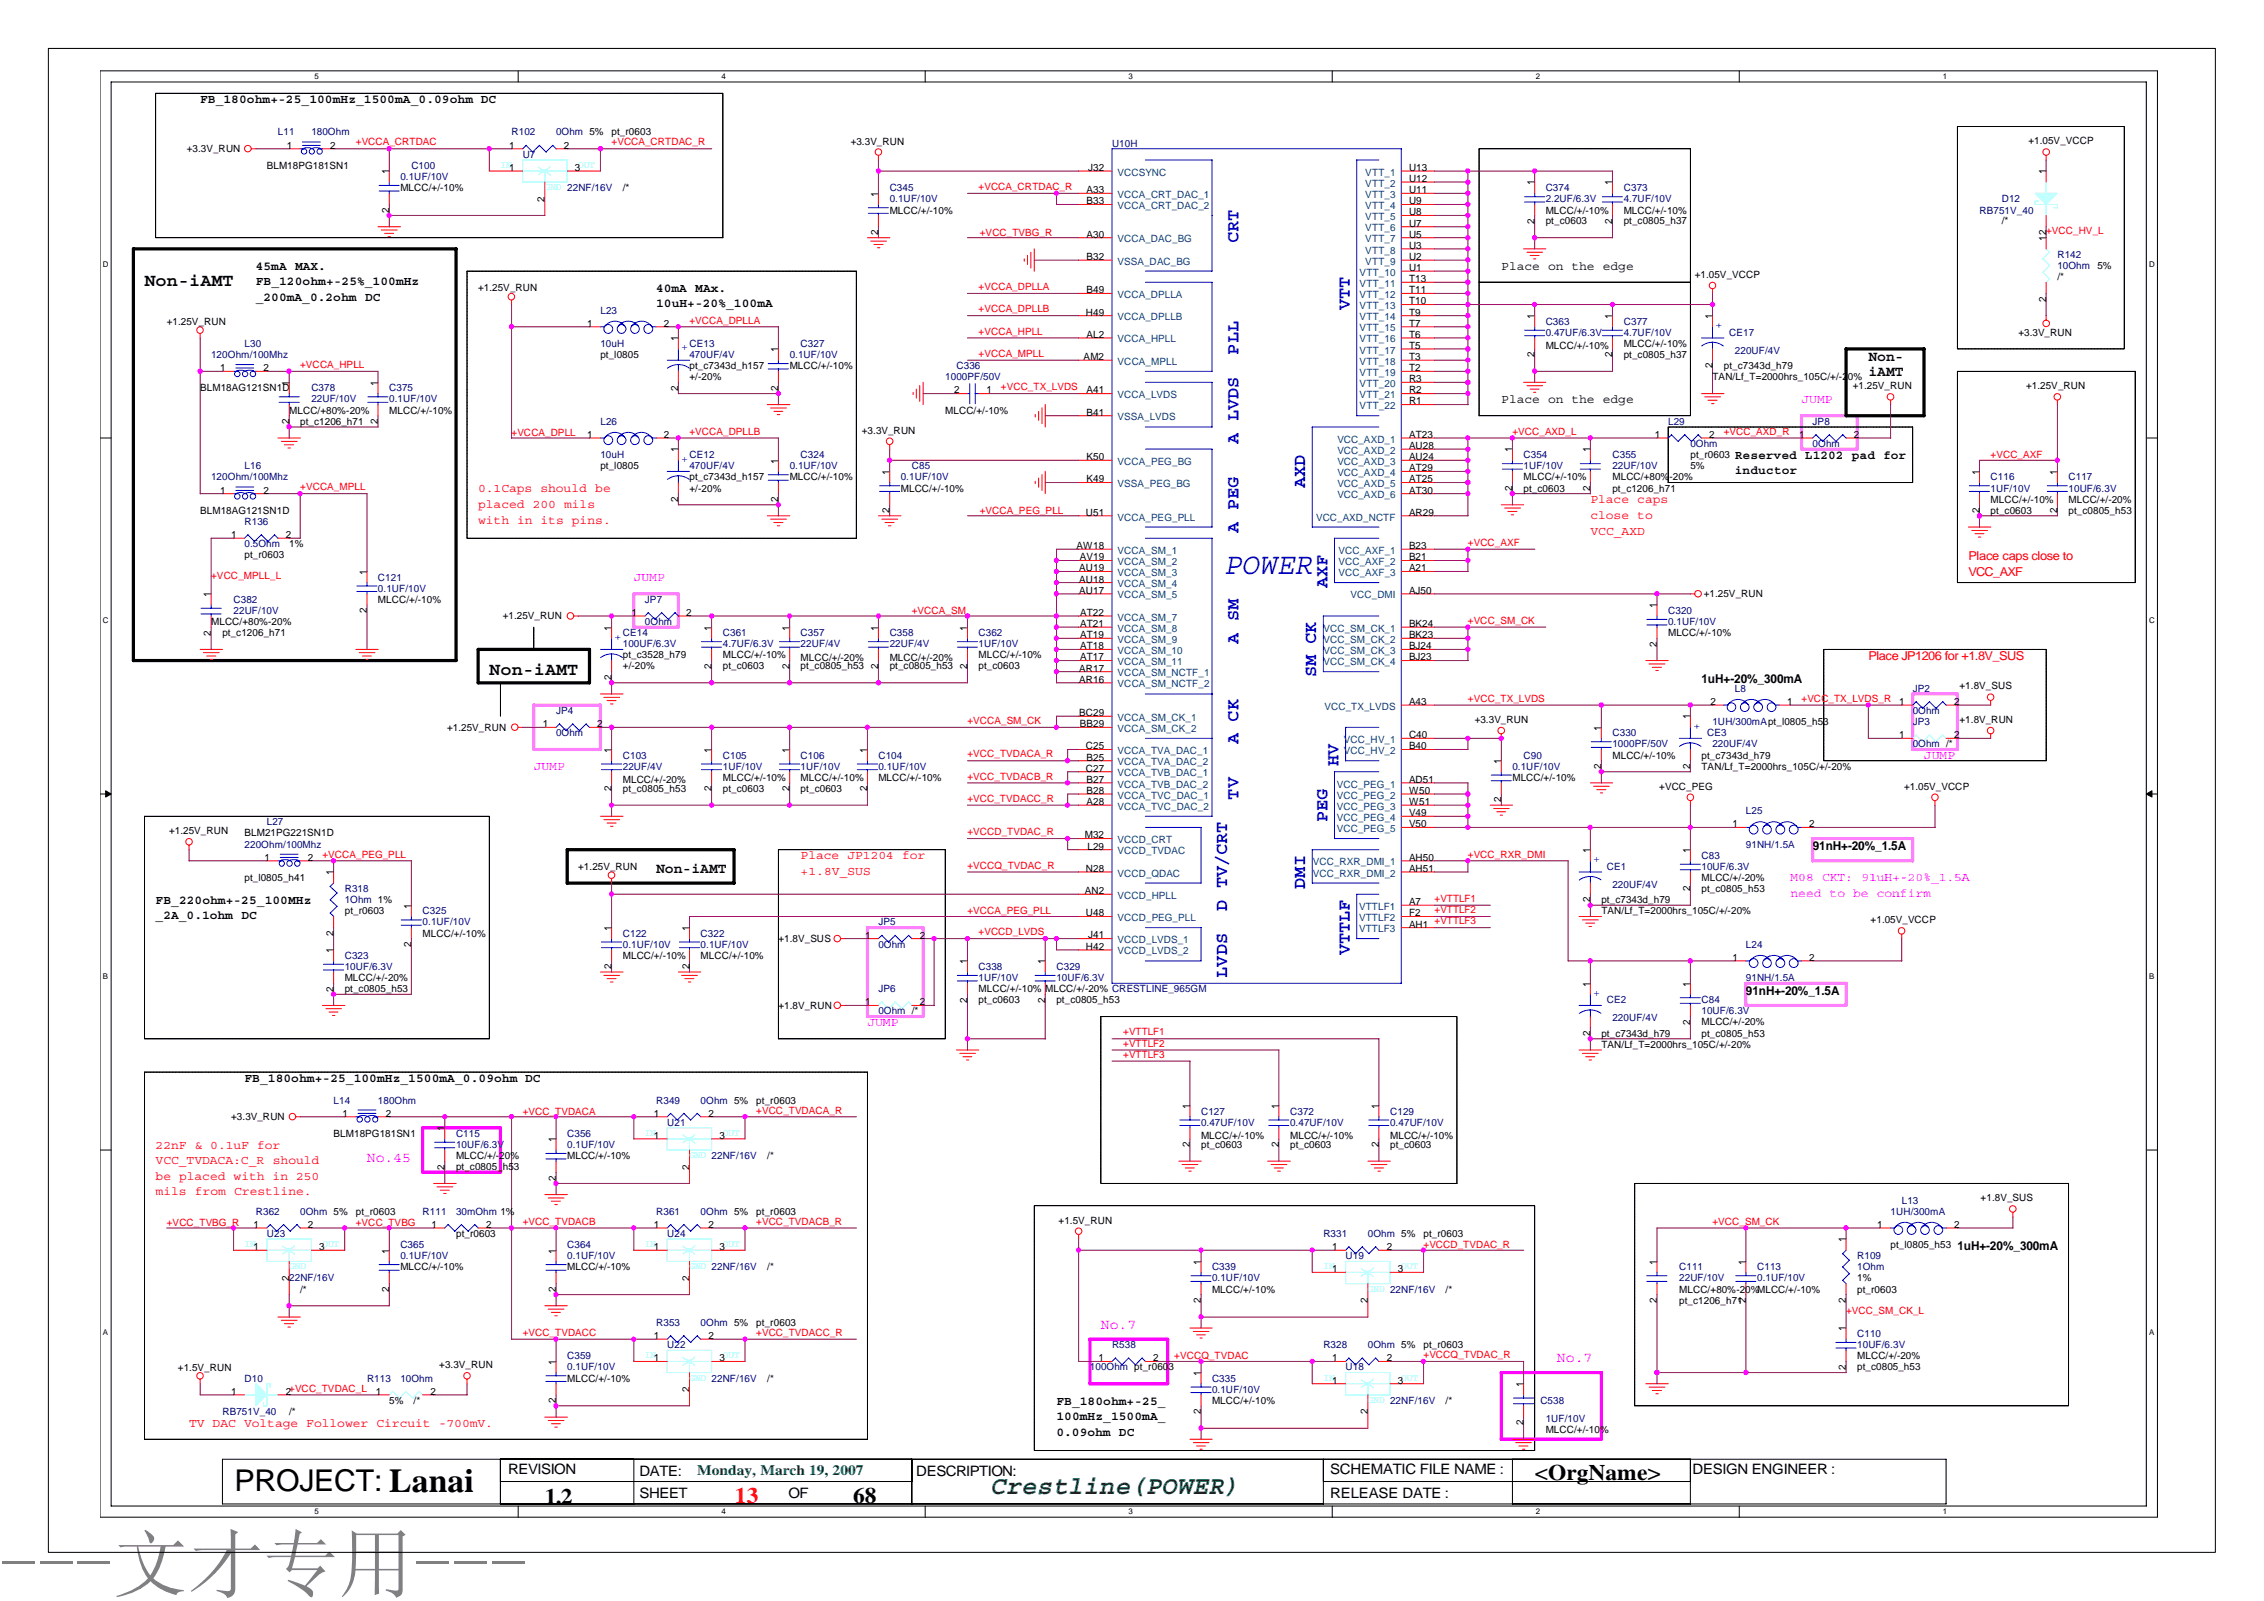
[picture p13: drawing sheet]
<svg xmlns="http://www.w3.org/2000/svg" width="297mm" height="210mm" viewBox="0 0 297 210" stroke-linecap="round" stroke-linejoin="round" font-family="sans-serif">
<defs><g id="words">
<text font-size="9.9" fill="#808080" x="0" y="208.6">---文才专用---</text>
<text font-size="3.9" fill="#00f" x="160.5" y="75.2">POWER</text>
<text font-size="3.9" x="30.8" y="195.5">PROJECT: Lanai</text>
<text font-size="3.4" fill="#008000" x="129.9" y="196">Crestline(POWER)</text>
<g font-size="2.9">
<text x="71.5" y="197.3">1.2</text>
<text x="111.9" y="197.1">68</text>
<text x="201.4" y="194.1">&lt;OrgName&gt;</text>
</g>
<text font-size="2.9" fill="#f00" x="96.4" y="197.1">13</text>
<g font-size="2.3" fill="#00f">
<text x="162.5" y="31.9" transform="rotate(-90 162.5 31.9)">CRT</text>
<text x="177.1" y="40.7" transform="rotate(-90 177.1 40.7)">VTT</text>
<text x="162.5" y="46.5" transform="rotate(-90 162.5 46.5)">PLL</text>
<text x="162.5" y="58.2" transform="rotate(-90 162.5 58.2)">A LVDS</text>
<text x="171.3" y="64" transform="rotate(-90 171.3 64)">AXD</text>
<text x="162.5" y="69.8" transform="rotate(-90 162.5 69.8)">A PEG</text>
<text x="174.2" y="77.2" transform="rotate(-90 174.2 77.2)">AXF</text>
<text x="162.5" y="84.5" transform="rotate(-90 162.5 84.5)">A SM</text>
<text x="172.7" y="88.8" transform="rotate(-90 172.7 88.8)">SM CK</text>
<text x="162.5" y="97.6" transform="rotate(-90 162.5 97.6)">A CK</text>
<text x="175.6" y="100.5" transform="rotate(-90 175.6 100.5)">HV</text>
<text x="162.5" y="104.9" transform="rotate(-90 162.5 104.9)">TV</text>
<text x="174.2" y="107.8" transform="rotate(-90 174.2 107.8)">PEG</text>
<text x="161" y="119.5" transform="rotate(-90 161 119.5)">D TV/CRT</text>
<text x="171.3" y="116.5" transform="rotate(-90 171.3 116.5)">DMI</text>
<text x="177.1" y="125.3" transform="rotate(-90 177.1 125.3)">VTTLF</text>
<text x="161" y="128.2" transform="rotate(-90 161 128.2)">LVDS</text>
</g>
<g font-size="2.3">
<text x="19" y="37.5">Non-iAMT</text>
<text x="64.2" y="88.6">Non-iAMT</text>
</g>
<g font-size="1.9">
<text x="245.1" y="47.3">Non-</text>
<text x="245.1" y="49.3">iAMT</text>
<text x="86.1" y="114.5">Non-iAMT</text>
<text x="66.7" y="193.4">REVISION</text>
<text x="83.9" y="196.4">SHEET</text>
<text x="83.9" y="193.5">DATE:</text>
<text x="103.4" y="196.4">OF</text>
<text x="120.2" y="193.5">DESCRIPTION:</text>
<text x="174.5" y="193.4">SCHEMATIC FILE NAME :</text>
<text x="174.5" y="196.4">RELEASE DATE :</text>
<text x="222.1" y="193.4">DESIGN ENGINEER :</text>
</g>
<g font-size="1.9" fill="#f0f">
<text x="48.1" y="152.4">No.45</text>
<text x="144.4" y="174.3">No.7</text>
<text x="204.3" y="178.6">No.7</text>
</g>
<text font-size="1.9" fill="#008000" x="91.5" y="193.4">Monday, March 19, 2007</text>
<g font-size="1.6">
<text x="26.3" y="13.5">FB_180ohm+-25_100mHz_1500mA_0.09ohm DC</text>
<text x="33.6" y="35.4">45mA MAX.</text>
<text x="197" y="35.4">Place on the edge</text>
<text x="33.6" y="37.4">FB_120ohm+-25%_100mHz</text>
<text x="33.6" y="39.5">_200mA_0.2ohm DC</text>
<text x="86.1" y="38.3">40mA MAx.</text>
<text x="86.1" y="40.3">10uH+-20%_100mA</text>
<text x="197" y="52.9">Place on the edge</text>
<text x="227.6" y="60.2">Reserved L1202 pad for</text>
<text x="227.6" y="62.2">inductor</text>
<text x="223.2" y="89.6">1uH+-20%_300mA</text>
<text x="237.8" y="111.5">91nH+-20%_1.5A</text>
<text x="20.4" y="118.6">FB_220ohm+-25_100MHz</text>
<text x="20.4" y="120.6">_2A_0.1ohm DC</text>
<text x="229.1" y="130.5">91nH+-20%_1.5A</text>
<text x="32.1" y="141.9">FB_180ohm+-25_100mHz_1500mA_0.09ohm DC</text>
<text x="256.8" y="164">1uH+-20%_300mA</text>
<text x="138.6" y="184.2">FB_180ohm+-25_</text>
<text x="138.6" y="186.3">100mHz_1500mA_</text>
<text x="138.6" y="188.3">0.09ohm DC</text>
</g>
<g font-size="1.6" fill="#f0f">
<text x="236.4" y="52.9">JUMP</text>
<text x="83.2" y="76.2">JUMP</text>
<text x="70" y="101">JUMP</text>
<text x="252.4" y="99.6">JUMP</text>
<text x="234.9" y="115.6">M08 CKT: 91uH+-20%_1.5A</text>
<text x="234.9" y="117.7">need to be confirm</text>
<text x="113.8" y="134.6">JUMP</text>
</g>
<g font-size="1.6" fill="#f00">
<text x="62.7" y="64.6">0.1Caps should be</text>
<text x="208.7" y="66">Place caps</text>
<text x="62.7" y="66.6">placed 200 mils</text>
<text x="62.7" y="68.7">with in its pins.</text>
<text x="208.7" y="68.1">close to</text>
<text x="208.7" y="70.1">VCC_AXD</text>
<text x="258.3" y="73.5">Place caps close to</text>
<text x="258.3" y="75.5">VCC_AXF</text>
<text x="245.1" y="86.6">Place JP1206 for +1.8V_SUS</text>
<text x="105" y="112.7">Place JP1204 for</text>
<text x="105" y="114.8">+1.8V_SUS</text>
<text x="20.4" y="150.6">22nF &amp; 0.1uF for</text>
<text x="20.4" y="152.7">VCC_TVDACA:C_R</text>
<text x="20.4" y="154.7">be placed with in 250</text>
<text x="35.8" y="152.7">should</text>
<text x="20.4" y="156.8">mils from Crestline.</text>
<text x="24.8" y="187.1">TV DAC Voltage Follower Circuit -700mV.</text>
</g>
<g font-size="1.3" fill="#000080">
<text x="36.5" y="17.8">L11</text>
<text x="40.8" y="17.8">180Ohm</text>
<text x="67.1" y="17.8">R102</text>
<text x="73" y="17.8">0Ohm 5%</text>
<text x="52.5" y="23.6">0.1UF/10V</text>
<text x="54" y="22.1">C100</text>
<text x="68.6" y="20.7">U7</text>
<text x="145.9" y="19.2">U10H</text>
<text x="116.7" y="25.1">C345</text>
<text x="116.7" y="26.5">0.1UF/10V</text>
<text x="202.8" y="25.1">C374</text>
<text x="202.8" y="26.5">2.2UF/6.3V</text>
<text x="213" y="25.1">C373</text>
<text x="213" y="26.5">4.7UF/10V</text>
<text x="259.7" y="28">RB751V_40</text>
<text x="262.6" y="26.5">D12</text>
<text x="269.9" y="33.8">R142</text>
<text x="269.9" y="35.3">10Ohm</text>
<text x="78.8" y="41.1">L23</text>
<text x="27.7" y="46.9">120Ohm/100Mhz</text>
<text x="32.1" y="45.5">L30</text>
<text x="78.8" y="45.5">10uH</text>
<text x="90.5" y="45.5">CE13</text>
<text x="90.5" y="46.9">470UF/4V</text>
<text x="103.6" y="46.9">0.1UF/10V</text>
<text x="105" y="45.5">C327</text>
<text x="202.8" y="42.6">C363</text>
<text x="202.8" y="44">0.47UF/6.3V</text>
<text x="213" y="42.6">C377</text>
<text x="213" y="44">4.7UF/10V</text>
<text x="226.9" y="44">CE17</text>
<text x="227.6" y="46.4">220UF/4V</text>
<text x="40.8" y="51.3">C378</text>
<text x="40.8" y="52.8">22UF/10V</text>
<text x="51.1" y="51.3">C375</text>
<text x="51.1" y="52.8">0.1UF/10V</text>
<text x="124" y="49.9">1000PF/50V</text>
<text x="125.5" y="48.4">C336</text>
<text x="78.8" y="55.7">L26</text>
<text x="218.9" y="55.7">L29</text>
<text x="221.8" y="58.6">0Ohm</text>
<text x="237.8" y="55.7">JP8</text>
<text x="237.8" y="58.6">0Ohm</text>
<text x="27.7" y="63">120Ohm/100Mhz</text>
<text x="32.1" y="61.5">L16</text>
<text x="78.8" y="60.1">10uH</text>
<text x="90.5" y="60.1">CE12</text>
<text x="90.5" y="61.5">470UF/4V</text>
<text x="103.6" y="61.5">0.1UF/10V</text>
<text x="105" y="60.1">C324</text>
<text x="118.2" y="63">0.1UF/10V</text>
<text x="119.6" y="61.5">C85</text>
<text x="199.9" y="60.1">C354</text>
<text x="199.9" y="61.5">1UF/10V</text>
<text x="211.6" y="60.1">C355</text>
<text x="211.6" y="61.5">22UF/10V</text>
<text x="261.2" y="63">C116</text>
<text x="261.2" y="64.5">1UF/10V</text>
<text x="271.4" y="63">C117</text>
<text x="271.4" y="64.5">10UF/6.3V</text>
<text x="32.1" y="68.8">R136</text>
<text x="32.1" y="71.8">0.5Ohm</text>
<text x="49.6" y="76.1">C121</text>
<text x="49.6" y="77.6">0.1UF/10V</text>
<text x="30.6" y="79.1">C382</text>
<text x="30.6" y="80.5">22UF/10V</text>
<text x="81.7" y="83.4">CE14</text>
<text x="84.6" y="79.1">JP7</text>
<text x="84.6" y="82">0Ohm</text>
<text x="94.8" y="83.4">C361</text>
<text x="105" y="83.4">C357</text>
<text x="116.7" y="83.4">C358</text>
<text x="128.4" y="83.4">C362</text>
<text x="218.9" y="80.5">C320</text>
<text x="218.9" y="82">0.1UF/10V</text>
<text x="81.7" y="84.9">100UF/6.3V</text>
<text x="94.8" y="84.9">4.7UF/6.3V</text>
<text x="105" y="84.9">22UF/4V</text>
<text x="116.7" y="84.9">22UF/4V</text>
<text x="128.4" y="84.9">1UF/10V</text>
<text x="73" y="93.7">JP4</text>
<text x="224.7" y="95.1">1UH/300mApt_l0805_h53</text>
<text x="227.6" y="90.7">L8</text>
<text x="250.9" y="95.1">JP3</text>
<text x="250.9" y="90.7">JP2</text>
<text x="250.9" y="93.7">0Ohm</text>
<text x="73" y="96.6">0Ohm</text>
<text x="81.7" y="99.5">C103</text>
<text x="81.7" y="100.9">22UF/4V</text>
<text x="94.8" y="99.5">C105</text>
<text x="94.8" y="100.9">1UF/10V</text>
<text x="105" y="99.5">C106</text>
<text x="105" y="100.9">1UF/10V</text>
<text x="115.2" y="99.5">C104</text>
<text x="115.2" y="100.9">0.1UF/10V</text>
<text x="198.4" y="100.9">0.1UF/10V</text>
<text x="199.9" y="99.5">C90</text>
<text x="211.6" y="96.6">C330</text>
<text x="211.6" y="98">1000PF/50V</text>
<text x="224" y="96.6">CE3</text>
<text x="224.7" y="98">220UF/4V</text>
<text x="250.9" y="98">0Ohm /*</text>
<text x="229.1" y="106.8">L25</text>
<text x="32.1" y="111.2">220Ohm/100Mhz</text>
<text x="35" y="108.2">L27</text>
<text x="223.2" y="112.6">C83</text>
<text x="229.1" y="111.2">91NH/1.5A</text>
<text x="45.2" y="117">R318</text>
<text x="45.2" y="118.5">1Ohm 1%</text>
<text x="55.5" y="119.9">C325</text>
<text x="210.8" y="114.1">CE1</text>
<text x="211.6" y="116.4">220UF/4V</text>
<text x="223.2" y="114.1">10UF/6.3V</text>
<text x="45.2" y="125.8">C323</text>
<text x="55.5" y="121.4">0.1UF/10V</text>
<text x="81.7" y="122.8">C122</text>
<text x="81.7" y="124.3">0.1UF/10V</text>
<text x="91.9" y="122.8">C322</text>
<text x="91.9" y="124.3">0.1UF/10V</text>
<text x="115.2" y="121.4">JP5</text>
<text x="115.2" y="124.3">0Ohm</text>
<text x="229.1" y="124.3">L24</text>
<text x="45.2" y="127.2">10UF/6.3V</text>
<text x="115.2" y="130.1">JP6</text>
<text x="128.4" y="127.2">C338</text>
<text x="128.4" y="128.7">1UF/10V</text>
<text x="138.6" y="127.2">C329</text>
<text x="138.6" y="128.7">10UF/6.3V</text>
<text x="210.8" y="131.6">CE2</text>
<text x="223.2" y="131.6">C84</text>
<text x="229.1" y="128.7">91NH/1.5A</text>
<text x="115.2" y="133.1">0Ohm /*</text>
<text x="211.6" y="133.9">220UF/4V</text>
<text x="223.2" y="133.1">10UF/6.3V</text>
<text x="43.8" y="144.7">L14</text>
<text x="49.6" y="144.7">180Ohm</text>
<text x="59.8" y="149.1">C115</text>
<text x="74.4" y="149.1">C356</text>
<text x="86.1" y="144.7">R349</text>
<text x="87.5" y="147.6">U21</text>
<text x="91.9" y="144.7">0Ohm 5%</text>
<text x="157.6" y="146.2">C127</text>
<text x="157.6" y="147.6">0.47UF/10V</text>
<text x="169.3" y="146.2">C372</text>
<text x="169.3" y="147.6">0.47UF/10V</text>
<text x="182.4" y="146.2">C129</text>
<text x="182.4" y="147.6">0.47UF/10V</text>
<text x="59.8" y="150.6">10UF/6.3V</text>
<text x="74.4" y="150.6">0.1UF/10V</text>
<text x="33.6" y="159.3">R362</text>
<text x="39.4" y="159.3">0Ohm 5%</text>
<text x="55.5" y="159.3">R111</text>
<text x="59.8" y="159.3">30mOhm 1%</text>
<text x="86.1" y="159.3">R361</text>
<text x="91.9" y="159.3">0Ohm 5%</text>
<text x="248" y="159.3">1UH/300mA</text>
<text x="249.5" y="157.9">L13</text>
<text x="35" y="162.2">U23</text>
<text x="52.5" y="163.7">C365</text>
<text x="52.5" y="165.1">0.1UF/10V</text>
<text x="74.4" y="163.7">C364</text>
<text x="74.4" y="165.1">0.1UF/10V</text>
<text x="87.5" y="162.2">U24</text>
<text x="159" y="166.6">C339</text>
<text x="173.6" y="162.2">R331</text>
<text x="176.5" y="165.1">U19</text>
<text x="179.5" y="162.2">0Ohm 5%</text>
<text x="220.3" y="166.6">C111</text>
<text x="230.5" y="166.6">C113</text>
<text x="243.7" y="165.1">R109</text>
<text x="243.7" y="166.6">1Ohm</text>
<text x="37.9" y="168.1">22NF/16V</text>
<text x="86.1" y="173.9">R353</text>
<text x="91.9" y="173.9">0Ohm 5%</text>
<text x="159" y="168.1">0.1UF/10V</text>
<text x="220.3" y="168.1">22UF/10V</text>
<text x="230.5" y="168.1">0.1UF/10V</text>
<text x="74.4" y="178.3">C359</text>
<text x="74.4" y="179.7">0.1UF/10V</text>
<text x="87.5" y="176.8">U22</text>
<text x="143" y="179.7">100Ohm pt_r0603</text>
<text x="145.9" y="176.8">R538</text>
<text x="173.6" y="176.8">R328</text>
<text x="176.5" y="179.7">U18</text>
<text x="179.5" y="176.8">0Ohm 5%</text>
<text x="243.7" y="175.4">C110</text>
<text x="243.7" y="176.8">10UF/6.3V</text>
<text x="29.2" y="185.6">RB751V_40</text>
<text x="32.1" y="181.2">D10</text>
<text x="48.2" y="181.2">R113</text>
<text x="52.5" y="181.2">10Ohm</text>
<text x="159" y="181.2">C335</text>
<text x="159" y="182.6">0.1UF/10V</text>
<text x="202.1" y="184.1">C538</text>
<text x="202.8" y="186.5">1UF/10V</text>
</g>
<g font-size="1.3">
<text x="80.2" y="17.8">pt_r0603</text>
<text x="24.5" y="20">+3.3V_RUN</text>
<text x="35" y="22.1">BLM18PG181SN1</text>
<text x="37.6" y="19.5">1</text>
<text x="43.3" y="19.5">2</text>
<text x="51.1" y="22.9" transform="rotate(-90 51.1 22.9)">1</text>
<text x="66.8" y="19.5">1</text>
<text x="66.8" y="22.4">1</text>
<text x="74" y="19.5">2</text>
<text x="75.4" y="22.4">3</text>
<text x="111.6" y="19">+3.3V_RUN</text>
<text x="142.8" y="22.4">J32</text>
<text x="184.9" y="22.4">U13</text>
<text x="184.9" y="23.9">U12</text>
<text x="266.1" y="19">+1.05V_VCCP</text>
<text x="268.5" y="22.9" transform="rotate(-90 268.5 22.9)">1</text>
<text x="51.1" y="27.9" transform="rotate(-90 51.1 27.9)">2</text>
<text x="52.5" y="25.1">MLCC/+/-10%</text>
<text x="71.5" y="26.4" transform="rotate(-90 71.5 26.4)">2</text>
<text x="81.7" y="25.1">/*</text>
<text x="115.2" y="25.8" transform="rotate(-90 115.2 25.8)">1</text>
<text x="116.7" y="28">MLCC/+/-10%</text>
<text x="142.6" y="25.3">A33</text>
<text x="142.6" y="26.8">B33</text>
<text x="184.9" y="26.8">U9</text>
<text x="184.9" y="28.2">U8</text>
<text x="184.9" y="29.7">U7</text>
<text x="184.9" y="25.3">U11</text>
<text x="201.3" y="29.4" transform="rotate(-90 201.3 29.4)">2</text>
<text x="201.3" y="24.3" transform="rotate(-90 201.3 24.3)">1</text>
<text x="202.8" y="28">MLCC/+/-10%</text>
<text x="202.8" y="29.4">pt_c0603</text>
<text x="211.5" y="29.4" transform="rotate(-90 211.5 29.4)">2</text>
<text x="211.5" y="24.3" transform="rotate(-90 211.5 24.3)">1</text>
<text x="213" y="28">MLCC/+/-10%</text>
<text x="213" y="29.4">pt_c0805_h37</text>
<text x="262.6" y="29.4">/*</text>
<text x="115.2" y="30.8" transform="rotate(-90 115.2 30.8)">2</text>
<text x="142.6" y="31.2">A30</text>
<text x="142.6" y="34.1">B32</text>
<text x="184.9" y="31.2">U5</text>
<text x="184.9" y="32.6">U3</text>
<text x="184.9" y="34.1">U2</text>
<text x="184.9" y="35.5">U1</text>
<text x="268.5" y="31.6" transform="rotate(-90 268.5 31.6)">12</text>
<text x="275.2" y="35.3">5%</text>
<text x="62.7" y="38.2">+1.25V_RUN</text>
<text x="142.5" y="41.4">H49</text>
<text x="142.6" y="38.5">B49</text>
<text x="184.9" y="38.5">T11</text>
<text x="184.9" y="39.9">T10</text>
<text x="184.9" y="41.4">T9</text>
<text x="184.9" y="37">T13</text>
<text x="201.3" y="41.8" transform="rotate(-90 201.3 41.8)">1</text>
<text x="211.5" y="41.8" transform="rotate(-90 211.5 41.8)">1</text>
<text x="222.4" y="36.5">+1.05V_VCCP</text>
<text x="224.7" y="41.8" transform="rotate(-90 224.7 41.8)">1</text>
<text x="268.5" y="39.6" transform="rotate(-90 268.5 39.6)">2</text>
<text x="269.9" y="36.7">/*</text>
<text x="21.9" y="42.6">+1.25V_RUN</text>
<text x="77" y="42.8">1</text>
<text x="78.8" y="47">pt_l0805</text>
<text x="87.1" y="42.8">2</text>
<text x="89" y="44.7" transform="rotate(-90 89 44.7)">1</text>
<text x="102.1" y="46.2" transform="rotate(-90 102.1 46.2)">1</text>
<text x="142.2" y="47.2">AM2</text>
<text x="142.6" y="44.3">AL2</text>
<text x="184.9" y="42.8">T7</text>
<text x="184.9" y="44.3">T6</text>
<text x="184.9" y="45.8">T5</text>
<text x="184.9" y="47.2">T3</text>
<text x="201.3" y="46.9" transform="rotate(-90 201.3 46.9)">2</text>
<text x="202.8" y="45.8">MLCC/+/-10%</text>
<text x="211.5" y="46.9" transform="rotate(-90 211.5 46.9)">2</text>
<text x="213" y="45.5">MLCC/+/-10%</text>
<text x="213" y="46.9">pt_c0805_h37</text>
<text x="264.8" y="44">+3.3V_RUN</text>
<text x="26.3" y="51.3">BLM18AG121SN1D</text>
<text x="28.9" y="48.7">1</text>
<text x="34.6" y="48.7">2</text>
<text x="37.9" y="50.6" transform="rotate(-90 37.9 50.6)">1</text>
<text x="49.6" y="50.6" transform="rotate(-90 49.6 50.6)">1</text>
<text x="89" y="51.2" transform="rotate(-90 89 51.2)">2</text>
<text x="90.5" y="48.4">pt_c7343d_h157</text>
<text x="90.5" y="49.9">+/-20%</text>
<text x="102.1" y="51.2" transform="rotate(-90 102.1 51.2)">2</text>
<text x="103.6" y="48.4">MLCC/+/-10%</text>
<text x="125.2" y="51.6">2</text>
<text x="129.4" y="51.6">1</text>
<text x="142.6" y="51.6">A41</text>
<text x="184.9" y="48.7">T2</text>
<text x="184.9" y="50.1">R3</text>
<text x="184.9" y="51.6">R2</text>
<text x="184.9" y="53">R1</text>
<text x="224.7" y="48.3" transform="rotate(-90 224.7 48.3)">2</text>
<text x="224.7" y="49.9">TAN/Lf_T=2000hrs_105C/+/-20%</text>
<text x="226.2" y="48.4">pt_c7343d_h79</text>
<text x="243.1" y="51">+1.25V_RUN</text>
<text x="265.8" y="51">+1.25V_RUN</text>
<text x="37.9" y="55.6" transform="rotate(-90 37.9 55.6)">2</text>
<text x="37.9" y="54.3">MLCC/+80%-20%</text>
<text x="39.4" y="55.7">pt_c1206_h71</text>
<text x="49.6" y="55.6" transform="rotate(-90 49.6 55.6)">2</text>
<text x="51.1" y="54.3">MLCC/+/-10%</text>
<text x="77" y="57.4">1</text>
<text x="87.1" y="57.4">2</text>
<text x="89" y="59.3" transform="rotate(-90 89 59.3)">1</text>
<text x="113.1" y="56.9">+3.3V_RUN</text>
<text x="124" y="54.3">MLCC/+/-10%</text>
<text x="142.6" y="54.5">B41</text>
<text x="184.9" y="58.9">AU28</text>
<text x="184.9" y="57.4">AT23</text>
<text x="198.4" y="59.3" transform="rotate(-90 198.4 59.3)">1</text>
<text x="208.6" y="59.3" transform="rotate(-90 208.6 59.3)">1</text>
<text x="217.1" y="57.4">1</text>
<text x="224.3" y="57.4">2</text>
<text x="236.1" y="57.4">1</text>
<text x="243.2" y="57.4">2</text>
<text x="28.9" y="64.7">1</text>
<text x="34.6" y="64.7">2</text>
<text x="78.8" y="61.5">pt_l0805</text>
<text x="89" y="65.8" transform="rotate(-90 89 65.8)">2</text>
<text x="90.5" y="63">pt_c7343d_h157</text>
<text x="90.5" y="64.5">+/-20%</text>
<text x="102.1" y="65.8" transform="rotate(-90 102.1 65.8)">2</text>
<text x="102.1" y="60.8" transform="rotate(-90 102.1 60.8)">1</text>
<text x="103.6" y="63">MLCC/+/-10%</text>
<text x="116.7" y="62.3" transform="rotate(-90 116.7 62.3)">1</text>
<text x="118.2" y="64.5">MLCC/+/-10%</text>
<text x="142.6" y="60.3">K50</text>
<text x="142.6" y="63.3">K49</text>
<text x="184.9" y="60.3">AU24</text>
<text x="184.9" y="63.3">AT25</text>
<text x="184.9" y="61.8">AT29</text>
<text x="184.9" y="64.7">AT30</text>
<text x="198.4" y="64.4" transform="rotate(-90 198.4 64.4)">2</text>
<text x="199.9" y="64.5">pt_c0603</text>
<text x="199.9" y="63">MLCC/+/-10%</text>
<text x="208.6" y="64.4" transform="rotate(-90 208.6 64.4)">2</text>
<text x="211.6" y="63">MLCC/+80%-20%</text>
<text x="211.6" y="64.5">pt_c1206_h71</text>
<text x="221.8" y="60.1">pt_r0603</text>
<text x="221.8" y="61.5">5%</text>
<text x="259.7" y="62.3" transform="rotate(-90 259.7 62.3)">1</text>
<text x="261.2" y="65.9">MLCC/+/-10%</text>
<text x="269.9" y="62.3" transform="rotate(-90 269.9 62.3)">1</text>
<text x="271.4" y="65.9">MLCC/+/-20%</text>
<text x="26.3" y="67.4">BLM18AG121SN1D</text>
<text x="30.3" y="70.6">1</text>
<text x="37.5" y="70.6">2</text>
<text x="37.9" y="71.8">1%</text>
<text x="116.7" y="67.3" transform="rotate(-90 116.7 67.3)">2</text>
<text x="142.5" y="67.6">U51</text>
<text x="184.9" y="67.7">AR29</text>
<text x="259.7" y="67.3" transform="rotate(-90 259.7 67.3)">2</text>
<text x="261.2" y="67.4">pt_c0603</text>
<text x="269.9" y="67.3" transform="rotate(-90 269.9 67.3)">2</text>
<text x="271.4" y="67.4">pt_c0805_h53</text>
<text x="32.1" y="73.2">pt_r0603</text>
<text x="48.1" y="75.4" transform="rotate(-90 48.1 75.4)">1</text>
<text x="141.2" y="72">AW18</text>
<text x="141.6" y="74.9">AU19</text>
<text x="141.6" y="76.4">AU18</text>
<text x="141.6" y="77.9">AU17</text>
<text x="141.7" y="73.5">AV19</text>
<text x="184.9" y="72">B23</text>
<text x="184.9" y="73.5">B21</text>
<text x="184.9" y="74.9">A21</text>
<text x="184.9" y="77.9">AJ50</text>
<text x="27.7" y="83.4" transform="rotate(-90 27.7 83.4)">2</text>
<text x="27.7" y="78.3" transform="rotate(-90 27.7 78.3)">1</text>
<text x="27.7" y="82">MLCC/+80%-20%</text>
<text x="29.2" y="83.4">pt_c1206_h71</text>
<text x="48.1" y="80.4" transform="rotate(-90 48.1 80.4)">2</text>
<text x="49.6" y="79.1">MLCC/+/-10%</text>
<text x="66" y="81.2">+1.25V_RUN</text>
<text x="80.2" y="82.7" transform="rotate(-90 80.2 82.7)">1</text>
<text x="82.9" y="80.8">1</text>
<text x="90" y="80.8">2</text>
<text x="93.3" y="82.7" transform="rotate(-90 93.3 82.7)">1</text>
<text x="103.6" y="82.7" transform="rotate(-90 103.6 82.7)">1</text>
<text x="115.2" y="82.7" transform="rotate(-90 115.2 82.7)">1</text>
<text x="126.9" y="82.7" transform="rotate(-90 126.9 82.7)">1</text>
<text x="141.7" y="80.8">AT22</text>
<text x="141.7" y="82.2">AT21</text>
<text x="141.7" y="83.7">AT19</text>
<text x="184.9" y="82.2">BK24</text>
<text x="184.9" y="83.7">BK23</text>
<text x="217.4" y="79.8" transform="rotate(-90 217.4 79.8)">1</text>
<text x="218.9" y="83.4">MLCC/+/-10%</text>
<text x="223.5" y="78.3">+1.25V_RUN</text>
<text x="80.2" y="89.2" transform="rotate(-90 80.2 89.2)">2</text>
<text x="81.7" y="86.4">pt_c3528_h79</text>
<text x="81.7" y="87.8">+/-20%</text>
<text x="93.3" y="87.7" transform="rotate(-90 93.3 87.7)">2</text>
<text x="94.8" y="86.4">MLCC/+/-10%</text>
<text x="94.8" y="87.8">pt_c0603</text>
<text x="103.6" y="87.7" transform="rotate(-90 103.6 87.7)">2</text>
<text x="105" y="86.7">MLCC/+/-20%</text>
<text x="105" y="87.8">pt_c0805_h53</text>
<text x="115.2" y="87.7" transform="rotate(-90 115.2 87.7)">2</text>
<text x="116.7" y="86.7">MLCC/+/-20%</text>
<text x="116.7" y="87.8">pt_c0805_h53</text>
<text x="126.9" y="87.7" transform="rotate(-90 126.9 87.7)">2</text>
<text x="128.4" y="87.8">pt_c0603</text>
<text x="128.4" y="86.4">MLCC/+/-10%</text>
<text x="141.6" y="88.1">AR17</text>
<text x="141.6" y="89.5">AR16</text>
<text x="141.7" y="85.2">AT18</text>
<text x="141.7" y="86.6">AT17</text>
<text x="184.9" y="85.2">BJ24</text>
<text x="184.9" y="86.6">BJ23</text>
<text x="217.4" y="84.8" transform="rotate(-90 217.4 84.8)">2</text>
<text x="58.7" y="95.9">+1.25V_RUN</text>
<text x="71.2" y="95.4">1</text>
<text x="78.4" y="95.4">2</text>
<text x="141.6" y="93.9">BC29</text>
<text x="141.7" y="95.4">BB29</text>
<text x="184.9" y="92.5">A43</text>
<text x="193.5" y="94.8">+3.3V_RUN</text>
<text x="210.1" y="95.8" transform="rotate(-90 210.1 95.8)">1</text>
<text x="221.8" y="94.4" transform="rotate(-90 221.8 94.4)">1</text>
<text x="224.4" y="92.5">2</text>
<text x="234.5" y="92.5">1</text>
<text x="249.2" y="92.5">1</text>
<text x="256.4" y="92.5">2</text>
<text x="257.1" y="90.4">+1.8V_SUS</text>
<text x="257.1" y="94.8">+1.8V_RUN</text>
<text x="80.2" y="98.7" transform="rotate(-90 80.2 98.7)">1</text>
<text x="93.3" y="98.7" transform="rotate(-90 93.3 98.7)">1</text>
<text x="103.6" y="98.7" transform="rotate(-90 103.6 98.7)">1</text>
<text x="113.8" y="98.7" transform="rotate(-90 113.8 98.7)">1</text>
<text x="142.5" y="98.3">C25</text>
<text x="142.5" y="101.2">C27</text>
<text x="142.6" y="99.8">B25</text>
<text x="184.9" y="96.8">C40</text>
<text x="184.9" y="98.3">B40</text>
<text x="197" y="100.2" transform="rotate(-90 197 100.2)">1</text>
<text x="210.1" y="100.9" transform="rotate(-90 210.1 100.9)">2</text>
<text x="211.6" y="99.5">MLCC/+/-10%</text>
<text x="221.8" y="100.9" transform="rotate(-90 221.8 100.9)">2</text>
<text x="223.2" y="100.9">TAN/Lf_T=2000hrs_105C/+/-20%</text>
<text x="223.2" y="99.5">pt_c7343d_h79</text>
<text x="249.2" y="96.8">1</text>
<text x="256.4" y="96.8">2</text>
<text x="80.2" y="103.8" transform="rotate(-90 80.2 103.8)">2</text>
<text x="81.7" y="102.7">MLCC/+/-20%</text>
<text x="81.7" y="103.9">pt_c0805_h53</text>
<text x="93.3" y="103.8" transform="rotate(-90 93.3 103.8)">2</text>
<text x="94.8" y="103.9">pt_c0603</text>
<text x="94.8" y="102.4">MLCC/+/-10%</text>
<text x="103.6" y="103.8" transform="rotate(-90 103.6 103.8)">2</text>
<text x="105" y="103.9">pt_c0603</text>
<text x="105" y="102.4">MLCC/+/-10%</text>
<text x="113.8" y="103.8" transform="rotate(-90 113.8 103.8)">2</text>
<text x="115.2" y="102.4">MLCC/+/-10%</text>
<text x="142.6" y="102.7">B27</text>
<text x="142.6" y="104.1">B28</text>
<text x="142.6" y="105.6">A28</text>
<text x="184.9" y="102.7">AD51</text>
<text x="184.9" y="104.1">W50</text>
<text x="184.9" y="105.6">W51</text>
<text x="184.9" y="107.1">V49</text>
<text x="197" y="105.2" transform="rotate(-90 197 105.2)">2</text>
<text x="198.4" y="102.4">MLCC/+/-10%</text>
<text x="217.7" y="103.6">+VCC_PEG</text>
<text x="249.8" y="103.6">+1.05V_VCCP</text>
<text x="22.2" y="109.4">+1.25V_RUN</text>
<text x="32.1" y="109.7">BLM21PG221SN1D</text>
<text x="34.7" y="112.9">1</text>
<text x="40.4" y="112.9">2</text>
<text x="142.3" y="110">M32</text>
<text x="142.7" y="111.4">L29</text>
<text x="184.9" y="112.9">AH50</text>
<text x="184.9" y="108.5">V50</text>
<text x="208.6" y="111.9" transform="rotate(-90 208.6 111.9)">1</text>
<text x="221.8" y="111.9" transform="rotate(-90 221.8 111.9)">1</text>
<text x="227.3" y="108.5">1</text>
<text x="237.4" y="108.5">2</text>
<text x="32.1" y="115.5">pt_l0805_h41</text>
<text x="43.7" y="114.8" transform="rotate(-90 43.7 114.8)">1</text>
<text x="45.2" y="119.9">pt_r0603</text>
<text x="54" y="119.2" transform="rotate(-90 54 119.2)">1</text>
<text x="75.9" y="114.1">+1.25V_RUN</text>
<text x="142.3" y="117.3">AN2</text>
<text x="142.5" y="114.3">N28</text>
<text x="184.9" y="118.7">A7</text>
<text x="184.9" y="114.3">AH51</text>
<text x="208.6" y="118.4" transform="rotate(-90 208.6 118.4)">2</text>
<text x="210.1" y="119.9">TAN/Lf_T=2000hrs_105C/+/-20%</text>
<text x="210.1" y="118.4">pt_c7343d_h79</text>
<text x="221.8" y="116.9" transform="rotate(-90 221.8 116.9)">2</text>
<text x="223.2" y="115.5">MLCC/+/-20%</text>
<text x="223.2" y="117">pt_c0805_h53</text>
<text x="43.7" y="125" transform="rotate(-90 43.7 125)">1</text>
<text x="43.7" y="122.7" transform="rotate(-90 43.7 122.7)">2</text>
<text x="54" y="124.2" transform="rotate(-90 54 124.2)">2</text>
<text x="55.5" y="122.8">MLCC/+/-10%</text>
<text x="80.2" y="122.1" transform="rotate(-90 80.2 122.1)">1</text>
<text x="81.7" y="125.8">MLCC/+/-10%</text>
<text x="90.4" y="122.1" transform="rotate(-90 90.4 122.1)">1</text>
<text x="91.9" y="125.8">MLCC/+/-10%</text>
<text x="102.1" y="123.6">+1.8V_SUS</text>
<text x="113.5" y="123.1">1</text>
<text x="120.7" y="123.1">2</text>
<text x="142.5" y="124.6">H42</text>
<text x="142.5" y="120.2">U48</text>
<text x="142.8" y="123.1">J41</text>
<text x="184.9" y="120.2">F2</text>
<text x="184.9" y="121.6">AH1</text>
<text x="245.4" y="121.1">+1.05V_VCCP</text>
<text x="43.7" y="130" transform="rotate(-90 43.7 130)">2</text>
<text x="45.2" y="128.7">MLCC/+/-20%</text>
<text x="45.2" y="130.1">pt_c0805_h53</text>
<text x="80.2" y="127.1" transform="rotate(-90 80.2 127.1)">2</text>
<text x="90.4" y="127.1" transform="rotate(-90 90.4 127.1)">2</text>
<text x="113.5" y="131.8">1</text>
<text x="120.7" y="131.8">2</text>
<text x="126.9" y="131.5" transform="rotate(-90 126.9 131.5)">2</text>
<text x="126.9" y="126.5" transform="rotate(-90 126.9 126.5)">1</text>
<text x="128.4" y="131.6">pt_c0603</text>
<text x="128.4" y="130.1">MLCC/+/-10% MLCC/+/-20% CRESTLINE_965GM</text>
<text x="137.1" y="131.5" transform="rotate(-90 137.1 131.5)">2</text>
<text x="137.1" y="126.5" transform="rotate(-90 137.1 126.5)">1</text>
<text x="138.6" y="131.6">pt_c0805_h53</text>
<text x="208.6" y="129.4" transform="rotate(-90 208.6 129.4)">1</text>
<text x="221.8" y="129.4" transform="rotate(-90 221.8 129.4)">1</text>
<text x="227.3" y="126">1</text>
<text x="237.4" y="126">2</text>
<text x="102.1" y="132.3">+1.8V_RUN</text>
<text x="208.6" y="135.9" transform="rotate(-90 208.6 135.9)">2</text>
<text x="210.1" y="137.4">TAN/Lf_T=2000hrs_105C/+/-20%</text>
<text x="210.1" y="136">pt_c7343d_h79</text>
<text x="221.8" y="134.4" transform="rotate(-90 221.8 134.4)">2</text>
<text x="223.2" y="134.5">MLCC/+/-20%</text>
<text x="223.2" y="136">pt_c0805_h53</text>
<text x="30.3" y="146.9">+3.3V_RUN</text>
<text x="43.8" y="149.1">BLM18PG181SN1</text>
<text x="44.9" y="146.5">1</text>
<text x="50.6" y="146.5">2</text>
<text x="58.3" y="148.4" transform="rotate(-90 58.3 148.4)">1</text>
<text x="72.9" y="149.8" transform="rotate(-90 72.9 149.8)">1</text>
<text x="85.8" y="146.5">1</text>
<text x="85.8" y="149.4">1</text>
<text x="92.9" y="146.5">2</text>
<text x="94.4" y="149.4">3</text>
<text x="99.2" y="144.7">pt_r0603</text>
<text x="156.1" y="145.4" transform="rotate(-90 156.1 145.4)">1</text>
<text x="157.6" y="149.4">MLCC/+/-10%</text>
<text x="167.8" y="145.4" transform="rotate(-90 167.8 145.4)">1</text>
<text x="169.3" y="149.4">MLCC/+/-10%</text>
<text x="180.9" y="145.4" transform="rotate(-90 180.9 145.4)">1</text>
<text x="182.4" y="149.4">MLCC/+/-10%</text>
<text x="58.3" y="153.4" transform="rotate(-90 58.3 153.4)">2</text>
<text x="59.8" y="152">MLCC/+/-20%</text>
<text x="59.8" y="153.5">pt_c0805_h53</text>
<text x="72.9" y="154.8" transform="rotate(-90 72.9 154.8)">2</text>
<text x="74.4" y="152">MLCC/+/-10%</text>
<text x="90.4" y="153.4" transform="rotate(-90 90.4 153.4)">2</text>
<text x="100.7" y="152">/*</text>
<text x="156.1" y="150.5" transform="rotate(-90 156.1 150.5)">2</text>
<text x="157.6" y="150.6">pt_c0603</text>
<text x="167.8" y="150.5" transform="rotate(-90 167.8 150.5)">2</text>
<text x="169.3" y="150.6">pt_c0603</text>
<text x="180.9" y="150.5" transform="rotate(-90 180.9 150.5)">2</text>
<text x="182.4" y="150.6">pt_c0603</text>
<text x="33.2" y="161">1</text>
<text x="40.4" y="161">2</text>
<text x="46.7" y="159.3">pt_r0603</text>
<text x="56.6" y="161">1</text>
<text x="63.8" y="161">2</text>
<text x="85.8" y="161">1</text>
<text x="92.9" y="161">2</text>
<text x="99.2" y="159.3">pt_r0603</text>
<text x="138.9" y="160.5">+1.5V_RUN</text>
<text x="246.3" y="161">1</text>
<text x="256.4" y="161">2</text>
<text x="259.9" y="157.6">+1.8V_SUS</text>
<text x="33.2" y="164">1</text>
<text x="37.9" y="168" transform="rotate(-90 37.9 168)">2</text>
<text x="41.9" y="164">3</text>
<text x="51.1" y="164.4" transform="rotate(-90 51.1 164.4)">1</text>
<text x="52.5" y="166.6">MLCC/+/-10%</text>
<text x="59.8" y="162.3">pt_r0603</text>
<text x="72.9" y="164.4" transform="rotate(-90 72.9 164.4)">1</text>
<text x="74.4" y="166.6">MLCC/+/-10%</text>
<text x="85.8" y="164">1</text>
<text x="90.4" y="168" transform="rotate(-90 90.4 168)">2</text>
<text x="94.4" y="164">3</text>
<text x="100.7" y="166.6">/*</text>
<text x="157.6" y="165.9" transform="rotate(-90 157.6 165.9)">1</text>
<text x="174.8" y="164">1</text>
<text x="174.8" y="166.9">1</text>
<text x="181.9" y="164">2</text>
<text x="183.4" y="166.9">3</text>
<text x="186.8" y="162.2">pt_r0603</text>
<text x="217.4" y="165.9" transform="rotate(-90 217.4 165.9)">1</text>
<text x="229.1" y="165.9" transform="rotate(-90 229.1 165.9)">1</text>
<text x="242.2" y="162.9" transform="rotate(-90 242.2 162.9)">1</text>
<text x="248" y="163.7">pt_l0805_h53</text>
<text x="39.4" y="169.5">/*</text>
<text x="51.1" y="169.4" transform="rotate(-90 51.1 169.4)">2</text>
<text x="72.9" y="169.4" transform="rotate(-90 72.9 169.4)">2</text>
<text x="99.2" y="173.9">pt_r0603</text>
<text x="157.6" y="170.9" transform="rotate(-90 157.6 170.9)">2</text>
<text x="159" y="169.5">MLCC/+/-10%</text>
<text x="179.4" y="170.9" transform="rotate(-90 179.4 170.9)">2</text>
<text x="189.7" y="169.5">/*</text>
<text x="217.4" y="170.9" transform="rotate(-90 217.4 170.9)">2</text>
<text x="220.3" y="169.5">MLCC/+80%-20%MLCC/+/-10%</text>
<text x="220.3" y="171">pt_c1206_h71</text>
<text x="229.1" y="170.9" transform="rotate(-90 229.1 170.9)">2</text>
<text x="242.2" y="170.9" transform="rotate(-90 242.2 170.9)">2</text>
<text x="243.7" y="168.1">1%</text>
<text x="243.7" y="169.5">pt_r0603</text>
<text x="23.3" y="179.8">+1.5V_RUN</text>
<text x="57.6" y="179.5">+3.3V_RUN</text>
<text x="72.9" y="179" transform="rotate(-90 72.9 179)">1</text>
<text x="85.8" y="175.6">1</text>
<text x="85.8" y="178.5">1</text>
<text x="92.9" y="175.6">2</text>
<text x="94.4" y="178.5">3</text>
<text x="144.1" y="178.5">1</text>
<text x="151.3" y="178.5">2</text>
<text x="174.8" y="178.5">1</text>
<text x="181.9" y="178.5">2</text>
<text x="186.8" y="176.8">pt_r0603</text>
<text x="242.2" y="179.6" transform="rotate(-90 242.2 179.6)">2</text>
<text x="242.2" y="174.6" transform="rotate(-90 242.2 174.6)">1</text>
<text x="243.7" y="178.3">MLCC/+/-20%</text>
<text x="243.7" y="179.7">pt_c0805_h53</text>
<text x="30.3" y="182.9">1</text>
<text x="37.5" y="182.9">2</text>
<text x="37.9" y="185.6">/*</text>
<text x="49.3" y="182.9">1</text>
<text x="51.1" y="184.1">5%</text>
<text x="54.3" y="184.1">/*</text>
<text x="56.5" y="182.9">2</text>
<text x="72.9" y="184" transform="rotate(-90 72.9 184)">2</text>
<text x="74.4" y="181.2">MLCC/+/-10%</text>
<text x="90.4" y="182.6" transform="rotate(-90 90.4 182.6)">2</text>
<text x="100.7" y="181.2">/*</text>
<text x="157.6" y="185.5" transform="rotate(-90 157.6 185.5)">2</text>
<text x="157.6" y="180.4" transform="rotate(-90 157.6 180.4)">1</text>
<text x="159" y="184.1">MLCC/+/-10%</text>
<text x="174.8" y="181.5">1</text>
<text x="179.4" y="185.5" transform="rotate(-90 179.4 185.5)">2</text>
<text x="183.4" y="181.5">3</text>
<text x="189.7" y="184.1">/*</text>
<text x="199.9" y="181.9" transform="rotate(-90 199.9 181.9)">1</text>
<text x="199.9" y="186.9" transform="rotate(-90 199.9 186.9)">2</text>
<text x="202.8" y="187.9">MLCC/+/-10%</text>
</g>
<g font-size="1.3" fill="#f00">
<text x="46.7" y="19.1">+VCCA_CRTDAC</text>
<text x="80.2" y="19.1">+VCCA_CRTDAC_R</text>
<text x="128.4" y="24.9">+VCCA_CRTDAC_R</text>
<text x="128.5" y="30.9">+VCC_TVBG_R</text>
<text x="268.5" y="30.8">+VCC_HV_L</text>
<text x="128.4" y="38.1">+VCCA_DPLLA</text>
<text x="128.4" y="41">+VCCA_DPLLB</text>
<text x="90.5" y="42.4">+VCCA_DPLLA</text>
<text x="128.4" y="43.9">+VCCA_HPLL</text>
<text x="128.4" y="46.8">+VCCA_MPLL</text>
<text x="39.4" y="48.3">+VCCA_HPLL</text>
<text x="131.3" y="51.2">+VCC_TX_LVDS</text>
<text x="67.1" y="57.2">+VCCA_DPLL</text>
<text x="90.5" y="57">+VCCA_DPLLB</text>
<text x="198.4" y="57">+VCC_AXD_L</text>
<text x="226.2" y="57">+VCC_AXD_R</text>
<text x="39.4" y="64.3">+VCCA_MPLL</text>
<text x="261.2" y="60.1">+VCC_AXF</text>
<text x="128.5" y="67.4">+VCCA_PEG_PLL</text>
<text x="192.6" y="71.6">+VCC_AXF</text>
<text x="27.7" y="76">+VCC_MPLL_L</text>
<text x="119.6" y="80.5">+VCCA_SM</text>
<text x="192.6" y="81.8">+VCC_SM_CK</text>
<text x="126.9" y="95">+VCCA_SM_CK</text>
<text x="192.6" y="92">+VCC_TX_LVDS</text>
<text x="236.4" y="92">+VCC_TX_LVDS_R</text>
<text x="126.9" y="99.3">+VCC_TVDACA_R</text>
<text x="126.9" y="102.3">+VCC_TVDACB_R</text>
<text x="126.9" y="105.2">+VCC_TVDACC_R</text>
<text x="42.3" y="112.5">+VCCA_PEG_PLL</text>
<text x="126.9" y="109.6">+VCCD_TVDAC_R</text>
<text x="126.9" y="113.9">+VCCQ_TVDAC_R</text>
<text x="192.6" y="112.5">+VCC_RXR_DMI</text>
<text x="126.9" y="119.9">+VCCA_PEG_PLL</text>
<text x="188.2" y="119.8">+VTTLF2</text>
<text x="188.2" y="118.3">+VTTLF1</text>
<text x="128.4" y="122.7">+VCCD_LVDS</text>
<text x="188.2" y="121.2">+VTTLF3</text>
<text x="147.4" y="135.8">+VTTLF1</text>
<text x="147.4" y="137.3">+VTTLF2</text>
<text x="147.4" y="138.7">+VTTLF3</text>
<text x="68.6" y="146.2">+VCC_TVDACA</text>
<text x="99.2" y="146.1">+VCC_TVDACA_R</text>
<text x="21.9" y="160.8">+VCC_TVBG_R</text>
<text x="46.7" y="160.8">+VCC_TVBG</text>
<text x="68.6" y="160.6">+VCC_TVDACB</text>
<text x="99.2" y="160.6">+VCC_TVDACB_R</text>
<text x="224.7" y="160.6">+VCC_SM_CK</text>
<text x="186.8" y="163.7">+VCCD_TVDAC_R</text>
<text x="242.2" y="172.3">+VCC_SM_CK_L</text>
<text x="68.6" y="175.2">+VCC_TVDACC</text>
<text x="99.2" y="175.2">+VCC_TVDACC_R</text>
<text x="154.1" y="178.3">+VCCQ_TVDAC</text>
<text x="186.8" y="178.1">+VCCQ_TVDAC_R</text>
<text x="37.9" y="182.5">+VCC_TVDAC_L</text>
</g>
<g font-size="1.3" fill="#80ffff">
<text x="65.7" y="22">IN</text>
<text x="75.9" y="22">OUT</text>
<text x="71.5" y="24.9">GND 22NF/16V</text>
<text x="84.6" y="148.9">IN</text>
<text x="94.8" y="148.9">OUT</text>
<text x="90.5" y="151.9">GND 22NF/16V</text>
<text x="32.1" y="163.6">IN</text>
<text x="37.9" y="166.5">GND</text>
<text x="42.3" y="163.6">OUT</text>
<text x="84.6" y="163.6">IN</text>
<text x="90.5" y="166.5">GND 22NF/16V</text>
<text x="94.8" y="163.6">OUT</text>
<text x="173.6" y="166.5">IN</text>
<text x="183.9" y="166.5">OUT</text>
<text x="179.5" y="169.4">GND 22NF/16V</text>
<text x="84.6" y="178.1">IN</text>
<text x="94.8" y="178.1">OUT</text>
<text x="90.5" y="181.1">GND 22NF/16V</text>
<text x="173.6" y="181.1">IN</text>
<text x="179.5" y="184">GND 22NF/16V</text>
<text x="183.9" y="181.1">OUT</text>
</g>
<g font-size="1.3" fill="#004080">
<text x="146.6" y="23">VCCSYNC</text>
<text x="179.1" y="23">VTT_1</text>
<text x="146.6" y="26">VCCA_CRT_DAC_1</text>
<text x="146.6" y="27.4">VCCA_CRT_DAC_2</text>
<text x="179.1" y="24.5">VTT_2</text>
<text x="179.1" y="27.4">VTT_4</text>
<text x="179.1" y="28.9">VTT_5</text>
<text x="179.1" y="26">VTT_3</text>
<text x="146.6" y="34.7">VSSA_DAC_BG</text>
<text x="146.6" y="31.8">VCCA_DAC_BG</text>
<text x="179.1" y="30.3">VTT_6</text>
<text x="179.1" y="31.8">VTT_7</text>
<text x="179.1" y="33.3">VTT_8</text>
<text x="179.1" y="34.7">VTT_9</text>
<text x="146.6" y="39.1">VCCA_DPLLA</text>
<text x="178.4" y="39.1">VTT_12</text>
<text x="178.4" y="40.5">VTT_13</text>
<text x="178.4" y="36.2">VTT_10</text>
<text x="178.4" y="37.6">VTT_11</text>
<text x="146.6" y="42">VCCA_DPLLB</text>
<text x="146.6" y="44.9">VCCA_HPLL</text>
<text x="146.6" y="47.8">VCCA_MPLL</text>
<text x="178.4" y="43.5">VTT_15</text>
<text x="178.4" y="44.9">VTT_16</text>
<text x="178.4" y="46.4">VTT_17</text>
<text x="178.4" y="47.8">VTT_18</text>
<text x="178.4" y="42">VTT_14</text>
<text x="146.6" y="52.2">VCCA_LVDS</text>
<text x="178.4" y="49.3">VTT_19</text>
<text x="178.4" y="50.8">VTT_20</text>
<text x="178.4" y="52.2">VTT_21</text>
<text x="178.4" y="53.7">VTT_22</text>
<text x="146.6" y="55.1">VSSA_LVDS</text>
<text x="175.5" y="59.5">VCC_AXD_2</text>
<text x="175.5" y="58">VCC_AXD_1</text>
<text x="146.6" y="63.9">VSSA_PEG_BG</text>
<text x="146.6" y="61">VCCA_PEG_BG</text>
<text x="175.5" y="61">VCC_AXD_3</text>
<text x="175.5" y="63.9">VCC_AXD_5</text>
<text x="175.5" y="62.4">VCC_AXD_4</text>
<text x="175.5" y="65.3">VCC_AXD_6</text>
<text x="146.6" y="68.3">VCCA_PEG_PLL</text>
<text x="172.7" y="68.3">VCC_AXD_NCTF</text>
<text x="146.6" y="72.6">VCCA_SM_1</text>
<text x="146.6" y="74.1">VCCA_SM_2</text>
<text x="146.6" y="75.6">VCCA_SM_3</text>
<text x="146.6" y="77">VCCA_SM_4</text>
<text x="175.6" y="72.6">VCC_AXF_1</text>
<text x="175.6" y="74.1">VCC_AXF_2</text>
<text x="175.6" y="75.6">VCC_AXF_3</text>
<text x="146.6" y="78.5">VCCA_SM_5</text>
<text x="146.6" y="81.4">VCCA_SM_7</text>
<text x="146.6" y="82.9">VCCA_SM_8</text>
<text x="173.6" y="82.9">VCC_SM_CK_1</text>
<text x="177.2" y="78.5">VCC_DMI</text>
<text x="146.6" y="84.3">VCCA_SM_9</text>
<text x="146.6" y="85.8">VCCA_SM_10</text>
<text x="146.6" y="87.2">VCCA_SM_11</text>
<text x="146.6" y="88.7">VCCA_SM_NCTF_1</text>
<text x="173.6" y="84.3">VCC_SM_CK_2</text>
<text x="173.6" y="85.8">VCC_SM_CK_3</text>
<text x="173.6" y="87.2">VCC_SM_CK_4</text>
<text x="146.6" y="90.2">VCCA_SM_NCTF_2</text>
<text x="146.6" y="94.5">VCCA_SM_CK_1</text>
<text x="146.6" y="96">VCCA_SM_CK_2</text>
<text x="173.8" y="93.1">VCC_TX_LVDS</text>
<text x="146.6" y="98.9">VCCA_TVA_DAC_1</text>
<text x="146.6" y="100.4">VCCA_TVA_DAC_2</text>
<text x="146.6" y="101.8">VCCA_TVB_DAC_1</text>
<text x="176.3" y="97.4">VCC_HV_1</text>
<text x="176.3" y="98.9">VCC_HV_2</text>
<text x="146.6" y="103.3">VCCA_TVB_DAC_2</text>
<text x="146.6" y="104.7">VCCA_TVC_DAC_1</text>
<text x="146.6" y="106.2">VCCA_TVC_DAC_2</text>
<text x="175.4" y="103.3">VCC_PEG_1</text>
<text x="175.4" y="104.7">VCC_PEG_2</text>
<text x="175.4" y="106.2">VCC_PEG_3</text>
<text x="175.4" y="107.7">VCC_PEG_4</text>
<text x="146.6" y="110.6">VCCD_CRT</text>
<text x="146.6" y="112">VCCD_TVDAC</text>
<text x="172.2" y="113.5">VCC_RXR_DMI_1</text>
<text x="175.4" y="109.1">VCC_PEG_5</text>
<text x="146.6" y="115">VCCD_QDAC</text>
<text x="146.6" y="117.9">VCCD_HPLL</text>
<text x="172.2" y="115">VCC_RXR_DMI_2</text>
<text x="178.3" y="119.3">VTTLF1</text>
<text x="146.6" y="123.7">VCCD_LVDS_1</text>
<text x="146.6" y="125.2">VCCD_LVDS_2</text>
<text x="146.6" y="120.8">VCCD_PEG_PLL</text>
<text x="178.3" y="120.8">VTTLF2</text>
<text x="178.3" y="122.3">VTTLF3</text>
</g>
<g font-size="1.3" fill="#00f">
<text x="89.4" y="46">+</text>
<text x="225.1" y="43">+</text>
<text x="89.4" y="60.5">+</text>
<text x="80.7" y="83.9">+</text>
<text x="222.2" y="95.6">+</text>
<text x="209.1" y="113.1">+</text>
<text x="209.1" y="130.6">+</text>
</g>
<g font-size="1">
<text x="41.3" y="10.4">5</text>
<text x="94.7" y="10.4">4</text>
<text x="148.1" y="10.4">3</text>
<text x="201.5" y="10.4">2</text>
<text x="254.9" y="10.4">1</text>
<text x="13.5" y="35">D</text>
<text x="282" y="35">D</text>
<text x="13.5" y="81.7">C</text>
<text x="282" y="81.7">C</text>
<text x="13.5" y="128.4">B</text>
<text x="282" y="128.4">B</text>
<text x="13.5" y="175.1">A</text>
<text x="282" y="175.1">A</text>
<text x="41.3" y="198.6">5</text>
<text x="94.7" y="198.6">4</text>
<text x="148.1" y="198.6">3</text>
<text x="201.5" y="198.6">2</text>
<text x="254.9" y="198.6">1</text>
</g>
</g></defs>
<g fill="none" stroke="#000" stroke-width=".13">
<path d="M6.3 6.3h284.4v197.3h-284.4zM13.1 9.3h270v189.7h-270zM14.6 10.8h267v186.7h-267zM20.4 12.2h74.4v19h-74.4zM68 9.3v1.5M121.4 9.3v1.5M174.8 9.3v1.5M194.1 19.5h27.7v35h-27.7zM228.2 9.3v1.5M256.8 16.6h21.9v29.2h-21.9zM61.3 35.6h51v35h-51zM194.1 37h27.7"/>
<path d="M13.1 57.4h1.5M218.9 56h32v7.3h-32zM256.8 48.7h23.3v27.7h-23.3zM281.6 57.4h1.5M65.7 89.5v4.4M70 82.3v2.9M239.3 85.2h29.2v14.6h-29.2zM13.1 104.1h1.5M19 107.1h45.2v29.1h-45.2zM102.1 111.4h21.9v24.8h-21.9zM281.6 104.1h1.5M144.4 133.3h46.8v21.9h-46.8z"/>
<path d="M13.1 150.8h1.5M19 140.6h94.8v48.2h-94.8zM135.7 158.1h65.7v32.1h-65.7zM214.5 155.2h56.9v29.2h-56.9zM281.6 150.8h1.5M29.2 191.4h226.1v5.9h-226.1zM65.7 191.4v5.9M65.7 194.3h53.9M68 197.5v1.5M83.2 191.4v5.9M119.6 191.4v5.9M121.4 197.5v1.5"/>
<path d="M173.6 194.3h48.2M173.6 191.4v5.9M174.8 197.5v1.5M198.4 191.4v5.9M221.8 191.4v5.9M228.2 197.5v1.5"/>
</g>
<path d="M13.9 103.7l.7 .4-.7 .4zM281.6 104.1l.7-.4v.8z" fill="#000" stroke="#000" stroke-width=".13"/>
<path d="M17.5 32.6h42.3v54h-42.3zM242.2 45.8h10.2v8.7h-10.2zM62.7 85.2h14.6v4.4h-14.6zM74.4 111.4h21.9v4.4h-21.9z" fill="none" stroke="#000" stroke-width=".42"/>
<path d="M236.4 54.5h7.3v4.4h-7.3zM83.2 77.9h5.8v4.4h-5.8zM70 92.5h8.8v5.8h-8.8zM250.9 91h5.9v7.3h-5.9zM237.8 110h13.1v2.9h-13.1zM113.8 121.7h7.3v11.6h-7.3zM229.1 129h13.1v2.9h-13.1z" fill="none" stroke="#ff80ff" stroke-width=".42"/>
<path d="M55.5 147.9h10.2v5.9h-10.2zM143 175.6h10.2v5.9h-10.2zM197 180h13.1v8.8h-13.1z" fill="none" stroke="#f0f" stroke-width=".42"/>
<g fill="none" stroke="#f00" stroke-width=".13">
<path d="M33 19.5h.6M37.9 19.5h1.5M42.3 19.5h1.5M67.1 19.5h1.5M73 19.5h1.4M49.6 29.7h3M50 30.2h2.1M50.5 30.6h1.1M50.9 31.1h.3M51.1 22.4v1.5M51.1 25.4v1.4M64.2 22.4h4.4"/>
<path d="M67.1 39.4v.6M71.5 23.9v4.4M74.4 22.4h4.4M113.8 31.2h3M114.2 31.6h2.1M114.7 32.1h1.2M115.1 32.5h.3M115.2 20.4v.6M115.2 25.4v1.4M115.2 28.3v1.4M134.4 34v.3M134.8 33.5v1.2"/>
<path d="M135.3 33.1v2.1M135.7 32.6v3M141.5 31.2h4.4M141.5 22.4h4.4M141.5 25.4h4.4M141.5 26.8h4.4M141.5 38.5h4.4M141.5 34.1h4.4M183.9 29.7h4.3M183.9 31.2h4.3M183.9 32.6h4.3M183.9 22.4h4.3"/>
<path d="M183.9 25.4h4.3M183.9 26.8h4.3M183.9 38.5h4.3M183.9 39.9h4.3M183.9 23.9h4.3M183.9 28.3h4.3M183.9 34.1h4.3M183.9 35.6h4.3M183.9 37h4.3M199.9 32.6h2.9M200.3 33.1h2.1M200.8 33.5h1.1"/>
<path d="M201.2 34h.3M201.4 23.9v1.5M201.4 26.8v1.5M211.6 23.9v1.5M211.6 26.8v1.5M224.7 37.9v.6M268.5 20.4v.6M268.5 22.4v1.5M268.5 28.3v1.4M268.5 31.2v1.4M268.5 37v1.5M26.3 43.8v.5"/>
<path d="M29.2 48.7h1.4M33.6 48.7h1.4M36.5 57.4h2.9M36.9 57.9h2.1M37.3 58.3h1.2M37.8 58.8h.3M37.9 50.1v1.5M37.9 53.1v1.4M49.6 50.1v1.5M49.6 53.1v1.4M77.3 57.4h1.5M77.3 42.9h1.5"/>
<path d="M86.1 57.4h1.4M86.1 42.9h1.4M89 44.3v1.5M89 48.7v1.4M89 58.9v1.5M100.7 53.1h2.9M101.1 53.5h2.1M101.5 54h1.2M102 54.4h.3M102.1 45.8v1.4M102.1 48.7v1.4M116.7 58.3v.6"/>
<path d="M119.8 51.5v.3M120.2 51v1.2M120.7 50.6v2M121.1 50.1v3M125.5 51.6h1.4M128.4 51.6h1.5M135.8 54.4v.3M136.3 54v1.1M136.7 53.5v2.1M137.1 53v3M141.5 51.6h4.4M141.5 41.4h4.4"/>
<path d="M141.5 44.3h4.4M141.5 47.2h4.4M141.5 54.5h4.4M183.9 57.4h4.3M183.9 53.1h4.3M183.9 50.1h4.3M183.9 51.6h4.3M183.9 48.7h4.3M183.9 42.9h4.3M183.9 41.4h4.3M183.9 44.3h4.3M183.9 47.2h4.3"/>
<path d="M183.9 45.8h4.3M183.9 58.9h4.3M198.4 58.9v1.5M199.9 50.1h2.9M200.3 50.6h2.1M200.8 51h1.1M201.2 51.5h.3M201.4 41.4v1.5M201.4 44.3v1.5M208.7 58.9v1.5M211.6 41.4v1.5M211.6 44.3v1.5"/>
<path d="M217.4 57.4h1.5M223.2 57.4h1.5M223.2 51.6h3M223.7 52h2M224.1 52.5h1.2M224.6 52.9h.3M224.7 41.4v1.5M224.7 45.8v1.4M236.4 57.4h1.4M242.2 57.4h1.5M248 52.5v.6M268.5 41.4v.6"/>
<path d="M269.9 52.5v.6M27.7 77.9v1.4M29.2 64.7h1.4M30.6 70.6h1.5M33.6 64.7h1.4M36.5 70.6h1.4M48.2 75v1.4M48.2 77.9v1.4M89 63.3v1.4M100.7 67.6h2.9M101.1 68.1h2.1M101.5 68.5h1.2"/>
<path d="M102 69h.3M102.1 60.4v1.4M102.1 63.3v1.4M115.2 67.6h3M115.7 68.1h2.1M116.1 68.5h1.2M116.6 69h.3M116.7 61.8v1.5M116.7 64.7v1.5M135.8 63.1v.3M136.3 62.7v1.2M136.7 62.3v2"/>
<path d="M137.1 61.8v2.9M141.5 67.6h4.4M141.5 77.9h4.4M141.5 60.4h4.4M141.5 63.3h4.4M141.5 72h4.4M141.5 73.5h4.4M141.5 75h4.4M141.5 76.4h4.4M183.9 67.6h4.3M183.9 77.9h4.3M183.9 64.7h4.3"/>
<path d="M183.9 60.4h4.3M183.9 63.3h4.3M183.9 72h4.3M183.9 73.5h4.3M183.9 75h4.3M183.9 61.8h4.3M197 66.2h2.9M197.4 66.6h2.1M197.8 67.1h1.2M198.3 67.5h.3M198.4 61.8v1.5M208.7 61.8v1.5"/>
<path d="M217.4 79.3v1.5M221.8 77.9h.6M258.3 69.1h2.9M258.7 69.6h2.1M259.1 70h1.2M259.6 70.4h.3M259.7 61.8v1.5M259.7 64.7v1.5M269.9 61.8v1.5M269.9 64.7v1.5M26.3 85.2h2.9M26.7 85.6h2.1"/>
<path d="M27.1 86h1.2M27.6 86.5h.3M27.7 80.8v1.5M46.7 85.2h2.9M47.1 85.6h2.1M47.6 86h1.1M48 86.5h.3M68 95.4h.6M71.5 95.4h1.5M75.3 80.8h.6M77.3 95.4h1.5M78.8 91h2.9"/>
<path d="M79.2 91.5h2.1M79.6 91.9h1.2M80.1 92.3h.3M80.2 82.3v1.4M80.2 86.6v1.5M80.2 98.3v1.5M83.2 80.8h1.4M89 80.8h1.5M93.4 82.3v1.4M93.4 85.2v1.4M93.4 98.3v1.5M103.6 82.3v1.4"/>
<path d="M103.6 85.2v1.4M103.6 98.3v1.5M113.8 98.3v1.5M115.2 82.3v1.4M115.2 85.2v1.4M126.9 82.3v1.4M126.9 85.2v1.4M141.5 85.2h4.4M141.5 95.4h4.4M141.5 80.8h4.4M141.5 86.6h4.4M141.5 98.3h4.4"/>
<path d="M141.5 99.8h4.4M141.5 93.9h4.4M141.5 82.3h4.4M141.5 83.7h4.4M141.5 88.1h4.4M141.5 89.6h4.4M183.9 85.2h4.3M183.9 86.6h4.3M183.9 96.8h4.3M183.9 98.3h4.3M183.9 82.3h4.3M183.9 83.7h4.3"/>
<path d="M183.9 92.5h4.3M197 96.3v.6M197 99.8v1.4M210.1 95.4v1.4M210.1 98.3v1.5M215.9 86.6h3M216.4 87.1h2M216.8 87.5h1.2M217.3 87.9h.3M217.4 82.3v1.4M221.8 93.9v1.5M221.8 98.3v1.5"/>
<path d="M224.7 92.5h1.5M233.4 92.5h1.5M249.5 96.8h1.4M249.5 92.5h1.4M255.3 96.8h1.5M255.3 92.5h1.5M261.2 91.9v.6M261.2 96.3v.6M24.8 110.8v.6M35 112.9h1.5M39.4 112.9h1.4M43.8 114.4v1.4"/>
<path d="M54 118.7v1.5M78.8 107.1h2.9M79.2 107.5h2.1M79.6 107.9h1.2M80.1 108.4h.3M80.2 101.2v1.5M80.2 115.2v.6M93.4 101.2v1.5M103.6 101.2v1.5M113.8 101.2v1.5M141.5 105.6h4.4M141.5 102.7h4.4"/>
<path d="M141.5 110h4.4M141.5 101.2h4.4M141.5 104.1h4.4M141.5 117.3h4.4M141.5 111.4h4.4M141.5 114.4h4.4M183.9 105.6h4.3M183.9 102.7h4.3M183.9 107.1h4.3M183.9 112.9h4.3M183.9 108.5h4.3M183.9 104.1h4.3"/>
<path d="M183.9 118.7h4.3M183.9 114.4h4.3M195.5 105.6h3M196 106h2M196.4 106.5h1.1M196.8 106.9h.3M197 102.7v1.4M208.7 102.7h2.9M208.7 111.4v1.5M208.7 115.8v1.5M209.1 103.1h2M209.5 103.6h1.2"/>
<path d="M210 104h.3M221.8 105v.6M221.8 111.4v1.5M221.8 114.4v1.4M227.6 108.5h1.5M236.4 108.5h1.4M253.9 105v.6M42.3 131.9h3M42.8 132.3h2M43.2 132.7h1.1M43.6 133.2h.3M43.8 120.2v1.5"/>
<path d="M43.8 124.6v1.4M43.8 127.5v1.5M54 121.7v1.4M78.8 127.5h2.9M79.2 127.9h2.1M79.6 128.4h1.2M80.1 128.8h.3M80.2 121.7v1.4M80.2 124.6v1.4M89 127.5h2.9M89.4 127.9h2.1M89.8 128.4h1.2"/>
<path d="M90.3 128.8h.3M90.5 121.7v1.4M90.5 124.6v1.4M110.3 131.9h.6M110.3 123.1h.6M113.8 131.9h1.4M113.8 123.1h1.4M119.6 131.9h1.5M119.6 123.1h1.5M125.5 137.7h2.9M125.9 138.2h2.1M126.3 138.6h1.2"/>
<path d="M126.8 139h.3M126.9 126v1.5M126.9 129v1.4M137.1 126v1.5M137.1 129v1.4M141.5 123.1h4.4M141.5 120.2h4.4M141.5 124.6h4.4M183.9 120.2h4.3M183.9 121.7h4.3M207.2 137.7h2.9M207.2 120.2h2.9"/>
<path d="M207.6 138.2h2.1M207.6 120.6h2.1M208 138.6h1.2M208 121.1h1.2M208.5 139h.3M208.5 121.5h.3M208.7 129v1.4M208.7 133.3v1.5M221.8 129v1.4M221.8 131.9v1.4M227.6 126h1.5M236.4 126h1.4"/>
<path d="M249.5 122.5v.6M38.8 146.5h.6M45.2 146.5h1.5M49.6 146.5h1.5M56.9 155.2h3M57.3 155.7h2.1M57.8 156.1h1.1M58.2 156.5h.3M58.4 147.9v1.5M58.4 150.9v1.4M71.5 156.7h2.9M71.9 157.1h2.1"/>
<path d="M72.3 157.5h1.2M72.8 158h.3M73 149.4v1.5M73 152.3v1.5M83.2 149.4h4.3M86.1 146.5h1.4M90.5 150.9v4.3M91.9 146.5h1.5M93.4 149.4h4.3M154.7 152.3h2.9M155.1 152.7h2.1M155.5 153.2h1.2"/>
<path d="M156 153.6h.3M156.1 145v1.5M156.1 147.9v1.5M166.3 152.3h3M166.8 152.7h2M167.2 153.2h1.2M167.6 153.6h.4M167.8 145v1.5M167.8 147.9v1.5M179.5 152.3h2.9M179.9 152.7h2.1M180.3 153.2h1.2"/>
<path d="M180.8 153.6h.3M180.9 145v1.5M180.9 147.9v1.5M264.1 159v.6M30.6 164h4.4M33.6 161.1h1.4M36.5 172.7h2.9M36.9 173.2h2.1M37.3 173.6h1.2M37.8 174.1h.3M37.9 165.4v4.4M39.4 161.1h1.4"/>
<path d="M40.8 164h4.4M51.1 164v1.4M51.1 166.9v1.5M56.9 161.1h1.5M62.7 161.1h1.5M71.5 171.3h2.9M71.9 171.7h2.1M72.3 172.1h1.2M72.8 172.6h.3M73 164v1.4M73 166.9v1.5M73 178.6v1.4"/>
<path d="M83.2 164h4.3M83.2 178.6h4.3M86.1 161.1h1.4M86.1 175.6h1.4M90.5 165.4v4.4M91.9 161.1h1.5M91.9 175.6h1.5M93.4 164h4.3M93.4 178.6h4.3M141.5 161.9v.6M144.4 178.6h1.5M150.3 178.6h1.4"/>
<path d="M156.1 174.2h2.9M156.6 174.6h2M157 175.1h1.2M157.4 175.5h.3M157.6 165.4v1.5M157.6 168.4v1.4M172.2 166.9h4.3M175.1 164h1.4M175.1 178.6h1.4M179.5 168.4v4.3M180.9 164h1.5M180.9 178.6h1.5"/>
<path d="M182.4 166.9h4.4M217.4 165.4v1.5M217.4 168.4v1.4M229.1 165.4v1.5M229.1 168.4v1.4M242.2 162.5v1.5M242.2 168.4v1.4M242.2 174.2v1.4M242.2 177.1v1.5M246.6 161.1h1.4M255.3 161.1h1.5M26.3 180.9v.6"/>
<path d="M30.6 182.9h1.5M36.5 182.9h1.4M49.6 182.9h1.5M55.5 182.9h1.4M61.3 180.9v.6M71.5 185.9h2.9M71.9 186.3h2.1M72.3 186.7h1.2M72.8 187.2h.3M73 181.5v1.4M90.5 180v4.4M156.1 188.8h2.9"/>
<path d="M156.6 189.2h2M157 189.7h1.2M157.4 190.1h.3M157.6 180v1.5M157.6 182.9v1.5M172.2 181.5h4.3M179.5 182.9v4.4M182.4 181.5h4.4M198.4 188.8h3M198.9 189.2h2M199.3 189.7h1.2M199.7 190.1h.4"/>
<path d="M199.9 181.5v1.4M199.9 184.4v1.5M215.9 181.5h3M216.4 181.9h2M216.8 182.4h1.2M217.3 182.8h.3"/>
<circle cx="32.5" cy="19.5" r=".43"/>
<circle cx="115.2" cy="19.9" r=".42"/>
<circle cx="268.5" cy="19.9" r=".43"/>
<circle cx="67.1" cy="38.9" r=".43"/>
<circle cx="224.7" cy="37.4" r=".42"/>
<circle cx="26.2" cy="43.3" r=".43"/>
<circle cx="116.7" cy="57.9" r=".43"/>
<circle cx="248" cy="52" r=".43"/>
<circle cx="268.5" cy="42.4" r=".43"/>
<circle cx="269.9" cy="52" r=".43"/>
<circle cx="222.8" cy="77.9" r=".43"/>
<circle cx="67.5" cy="95.4" r=".43"/>
<circle cx="74.8" cy="80.8" r=".43"/>
<circle cx="197" cy="95.8" r=".43"/>
<circle cx="261.2" cy="95.8" r=".43"/>
<circle cx="261.2" cy="91.4" r=".43"/>
<circle cx="24.8" cy="110.4" r=".43"/>
<circle cx="80.2" cy="114.8" r=".43"/>
<circle cx="221.8" cy="104.6" r=".43"/>
<circle cx="253.9" cy="104.6" r=".43"/>
<circle cx="109.8" cy="123.1" r=".43"/>
<circle cx="109.8" cy="131.8" r=".43"/>
<circle cx="249.5" cy="122.1" r=".43"/>
<circle cx="38.4" cy="146.4" r=".43"/>
<circle cx="264.1" cy="158.6" r=".43"/>
<circle cx="141.5" cy="161.5" r=".42"/>
<circle cx="26.2" cy="180.4" r=".43"/>
<circle cx="61.3" cy="180.4" r=".43"/>
</g>
<g fill="none" stroke="#00f" stroke-width=".13">
<path d="M39.4 19.5h.5M39.7 19.1h2.3M39.7 18.6h2.3M40.8 19.5l-.5-.1-.5 .1M41.9 19.5h.4M42 19.5l-.5-.1-.5 .1M69 19.1l.9 .9M69 19l-.4 .5M70.8 19.1l.9 .9M70.8 19l-.9 .9M73 19.5l-.5-.4-.9 .8M145.9 19.5h38v109.5h-38z"/>
<path d="M49.7 24.3h2.7M49.7 25.1h2.7M51.1 23.9v.4M51.1 25.1v.3M113.9 27.2h2.7M113.9 28h2.7M115.2 26.8v.4M115.2 28v.3M150.3 35.6h8.7M150.3 21h8.7M150.3 37h8.7M159 21v14.6"/>
<path d="M159 37v11.7M178 21h2.9M178 21v33.5M200 25.8h2.7M200 26.5h2.7M201.4 25.3v.5M201.4 26.5v.3M210.2 25.8h2.7M210.2 26.5h2.7M211.6 25.3v.5M211.6 26.5v.3M30.6 48.7h.5"/>
<path d="M30.9 48.3h2.4M30.9 47.8h2.4M32.1 48.6h-.5h-.6M33.1 48.7h.5M33.3 48.6h-.6h-.5M36.6 52h2.7M36.6 52.8h2.7M37.9 51.6v.4M37.9 52.8v.3M48.3 52h2.6M48.3 52.8h2.6M49.6 51.6v.4"/>
<path d="M49.6 52.8v.3M78.8 57.4h.4M78.8 42.9h.4M82 57.3a1.59 1.59 0 0 0-2.6 .1M82 42.7a1.63 1.63 0 0 0-2.6 .1M83.7 57.3a1.63 1.63 0 0 0-2.6 .1M83.7 42.7a1.67 1.67 0 0 0-2.6 .1M85.4 57.3a1.59 1.59 0 0 0-2.5 .1M85.4 42.7a1.63 1.63 0 0 0-2.5 .1M85.5 57.4h.6M85.5 42.9h.6M87.5 47.2h3"/>
<path d="M89 47.8a2.28 2.28 0 0 1 1.4 .5M89 47.8a2.3 2.3 0 0 0-1.4 .5M89 45.8v1.5M89 47.8v.9M100.8 47.7h2.6M100.8 48.4h2.6M102.1 47.2v.5M102.1 48.4v.3M126.9 51.6h.3M127.2 50.3v2.7M127.9 50.3v2.7M127.9 51.6h.5"/>
<path d="M150.3 48.7h8.7M150.3 58.9h8.7M150.3 50.1h8.7M159 50.1v5.9h-8.7M159 58.9v10.3l-8.7-.1M172.1 56h8.8M172.2 56v13.1h8.7M178 54.5h2.9M200 43.3h2.7M200 44h2.7M201.4 42.8v.5M201.4 44v.3"/>
<path d="M210.2 43.3h2.7M210.2 44h2.7M211.6 42.8v.5M211.6 44v.3M219.3 57l.9 .9M219.3 57l-.4 .4M221 57l1 .9M221.1 57l-.9 .9M223.2 44.3h3M223.3 57.5l-.5-.5-.9 .9M224.7 44.9a2.3 2.3 0 0 1 1.4 .5M224.7 44.9a2.3 2.3 0 0 0-1.4 .5"/>
<path d="M224.7 42.9v1.4M224.7 44.9v.9M237.8 57.4l.4-.4 1 .9M240 57l.9 .9M240 57l-.9 .9M242.2 57.5l-.4-.5-.9 .9M26.4 79.8h2.6M27.7 79.3v.5M30.6 64.7h.5M30.9 64.3h2.4M30.9 63.9h2.4M31 64.7l.6-.1 .5 .1"/>
<path d="M32.2 64.7l.5-.1 .6 .1M32.5 70.1l.9 .9M32.6 70.1l-.5 .5M33.1 64.7h.5M34.3 70.1l.9 .9M34.3 70.1l-.9 .9M36 70.1l.5 .5M36 70.1l-.8 .9M46.8 76.9h2.7M46.8 77.6h2.7M48.2 76.4v.5M48.2 77.6v.3"/>
<path d="M87.5 61.8h3M89 62.4a2.42 2.42 0 0 1 1.4 .5M89 62.4a2.44 2.44 0 0 0-1.4 .5M89 60.4v1.4M89 62.4v.9M100.8 62.3h2.6M100.8 63h2.6M102.1 61.8v.5M102.1 63v.3M115.4 63.7h2.6M115.4 64.5h2.6M116.7 63.3v.4"/>
<path d="M116.7 64.5v.3M150.3 70.6h8.7M159 70.6v36.5M175.1 70.6h5.8M175.1 70.6v5.8h5.8M197.1 60.8h2.6M197.1 61.5h2.6M198.4 60.3v.5M198.4 61.5v.3M207.3 60.8h2.7M207.3 61.5h2.7M208.7 60.3v.5"/>
<path d="M208.7 61.5v.3M258.4 63.7h2.6M258.4 64.5h2.6M259.7 63.3v.4M259.7 64.5v.3M268.6 63.7h2.6M268.6 64.5h2.6M269.9 63.3v.4M269.9 64.5v.3M26.4 80.5h2.6M27.7 80.5v.3M73.4 95l.9 .8"/>
<path d="M73.4 94.9l-.4 .5M75.1 95l.9 .8M75.2 94.9l-.9 .9M76.9 95l.5 .4M76.9 94.9l-.9 .9M78.8 85.2h2.9M80.2 85.8a2.18 2.18 0 0 1 1.5 .5M80.2 85.8a2.3 2.3 0 0 0-1.4 .5M80.2 83.7v1.5M80.2 85.8v.9M80.2 99.8v.4M84.6 80.8l.4-.5 1 .9"/>
<path d="M86.8 80.3l.9 .9M86.8 80.3l-.9 .9M88.6 80.3l.4 .5M88.6 80.3l-.9 .9M92 84.2h2.7M92 84.9h2.7M93.4 83.7v.5M93.4 84.9v.3M93.4 99.8v.4M102.3 84.2h2.6M102.3 84.9h2.6M103.6 83.7v.5"/>
<path d="M103.6 84.9v.3M103.6 99.8v.4M113.8 99.8v.4M113.9 84.2h2.7M113.9 84.9h2.7M115.2 83.7v.5M115.2 84.9v.3M125.6 84.2h2.6M125.6 84.9h2.6M126.9 83.7v.5M126.9 84.9v.3M150.3 91h8.7"/>
<path d="M150.3 96.8h8.7M176.5 95.4h4.4M176.5 95.4v4.4M176.5 99.8h4.4M180.9 80.8h-7.3v7.3h7.3M208.8 97.3h2.6M208.8 98h2.6M210.1 96.8v.5M210.1 98v.3M216.1 81.2h2.6M216.1 82h2.6M217.4 80.8v.4"/>
<path d="M217.4 82v.3M220.3 96.8h3M220.3 97.9a2.42 2.42 0 0 1 1.5-.5 2.4 2.4 0 0 1 1.4 .5M221.8 95.4v1.5M221.8 97.4v.9M226.1 92.5h.6M226.8 92.4a1.59 1.59 0 0 1 2.5 0M228.5 92.4a1.58 1.58 0 0 1 2.6 0M230.3 92.4a1.58 1.58 0 0 1 2.5 0M233 92.5h.4M251.4 92l.9 .9M251.4 92l-.5 .5"/>
<path d="M253.2 92l.8 .9M253.2 92l-.9 .9M254.9 92l.5 .5M254.9 92l-.9 .9M36.5 112.9h.4M36.8 112.5h2.3M36.8 112h2.3M37.9 112.8h-.7h-.3M39 112.9h.4M39.1 112.8h-.7h-.4M43.3 119.8l.5 .4M43.3 118l.9 .9"/>
<path d="M43.3 116.3l.9 .8M43.8 115.8l-.5 .5M44.2 118.9l-.9 .9M44.2 117.1l-.9 .9M78.9 100.2h2.7M78.9 100.9h2.7M80.2 100.9v.3M92 100.2h2.7M92 100.9h2.7M93.4 100.9v.3M102.3 100.2h2.6M102.3 100.9h2.6"/>
<path d="M103.6 100.9v.3M112.5 100.2h2.6M112.5 100.9h2.6M113.8 100.9v.3M150.3 107.1h8.7M150.3 108.5h7.3M157.6 108.5v7.3h-7.3M172.1 111.4h8.8M172.2 111.4v4.4h8.7M175.1 101.2h5.8M175.1 101.2v8.8M175.1 110h5.8"/>
<path d="M178 117.3h2.9M178 117.3v5.8M195.6 101.7h2.7M195.6 102.4h2.7M197 101.2v.5M197 102.4v.3M207.2 114.4h2.9M208.6 115h.1a2.38 2.38 0 0 1 1.4 .4M208.6 115a2.44 2.44 0 0 0-1.4 .4M208.7 112.9v1.5M208.7 115v.8M220.4 113.3h2.7"/>
<path d="M220.4 114.1h2.7M221.8 112.9v.4M221.8 114.1v.3M229.1 108.5h.4M232.2 108.4a1.63 1.63 0 0 0-2.5 0M234 108.4a1.6 1.6 0 0 0-2.6 0M235.7 108.4a1.6 1.6 0 0 0-2.5 0M235.8 108.5h.6M42.4 126.5h2.7M42.4 127.2h2.7M43.8 126v.5M43.8 127.2v.3"/>
<path d="M52.6 120.6h2.7M52.6 121.3h2.7M54 120.2v.4M54 121.3v.4M78.9 123.5h2.7M78.9 124.3h2.7M80.2 123.1v.4M80.2 124.3v.3M89.1 123.5h2.7M89.1 124.3h2.7M90.5 123.1v.4M90.5 124.3v.3"/>
<path d="M115.7 122.7l.9 .8 .9-.8 .8 .9M115.7 122.7l-.5 .4M119.2 122.7l.5 .4M119.2 122.7l-.9 .8M125.6 127.9h2.6M125.6 128.7h2.6M126.9 127.5v.4M126.9 128.7v.3M135.8 127.9h2.6M135.8 128.7h2.6M137.1 127.5v.4M137.1 128.7v.3"/>
<path d="M150.3 126h7.3M150.3 121.7h7.3M157.6 121.7v4.3M178 123.1h2.9M207.2 131.9h2.9M208.6 132.5h.1a2.38 2.38 0 0 1 1.4 .4M208.6 132.5a2.44 2.44 0 0 0-1.4 .4M208.7 130.4v1.5M208.7 132.5v.8M220.4 130.9h2.7M220.4 131.6h2.7M221.8 130.4v.5"/>
<path d="M221.8 131.6v.3M229.1 126h.4M232.2 125.9a1.62 1.62 0 0 0-2.5 0M234 125.9a1.62 1.62 0 0 0-2.5 0M235.7 125.9a1.64 1.64 0 0 0-2.5 0M235.8 126h.6M46.7 146.5h.5M47 146h2.3M47 145.6h2.3M48.2 146.4l-.6-.1-.5 .1M49.2 146.5h.4M49.3 146.4l-.5-.1-.5 .1"/>
<path d="M57 149.8h2.7M57 150.5h2.7M58.4 149.4v.4M58.4 150.5v.4M71.6 151.3h2.7M71.6 152h2.7M73 150.8v.5M73 152v.3M88 146l.9 .9M88 146l-.5 .5M89.7 146l-.8 .9M91.5 146l.4 .5"/>
<path d="M91.5 146l-.9 .9-.9-.9M154.8 146.9h2.6M154.8 147.6h2.6M156.1 146.5v.4M156.1 147.6v.3M166.5 146.9h2.6M166.5 147.6h2.6M167.8 146.5v.4M167.8 147.6v.3M179.6 146.9h2.6M179.6 147.6h2.6M180.9 146.5v.4"/>
<path d="M180.9 147.6v.3M35.5 160.6l.8 .9M35.5 160.6l-.5 .5M37.2 160.6l.9 .9M37.2 160.6l-.9 .9M39 160.6l.4 .5M39 160.6l-.9 .9M49.7 165.9h2.7M49.7 166.6h2.7M51.1 165.4v.5M51.1 166.6v.3M58.8 160.6l.9 .9"/>
<path d="M58.8 160.6l-.4 .5M60.5 160.6l.9 .9M60.6 160.6l-.9 .9M62.3 160.6l.5 .5M62.3 160.6l-.9 .9M71.6 165.9h2.7M71.6 166.6h2.7M73 165.4v.5M73 166.6v.3M87.5 175.6l.5-.4 .9 .9M88 160.6l.9 .9M88 160.6l-.5 .5"/>
<path d="M89.7 160.6l.9 .9M89.7 160.6l-.8 .9M89.7 175.2l-.8 .9M91.5 160.6l.4 .5M91.5 175.2l.4 .5M91.5 160.6l-.9 .9M91.5 175.2l-.9 .9-.9-.9M145.9 178.6l.4-.5 .9 .9M147.2 179l.9-.9 .9 .9M149.8 178.1l.5 .5M149.9 178.1l-.9 .9M156.2 167.3h2.7"/>
<path d="M156.2 168.1h2.7M157.6 166.9v.4M157.6 168.1v.3M177 178.1l.9 .9M177 178.1l-.5 .5M177 163.5l-.5 .5M178.7 178.1l.9 .9M178.7 163.5l.9 .9M178.7 178.1l-.8 .9M178.7 163.5l-.8 .9-.9-.9M180.5 163.5l.4 .5M180.5 163.5l-.9 .9"/>
<path d="M180.9 178.6l-.4-.5-.9 .9M216.1 167.3h2.6M216.1 168.1h2.6M217.4 166.9v.4M217.4 168.1v.3M227.7 167.3h2.7M227.7 168.1h2.7M229.1 166.9v.4M229.1 168.1v.3M240.9 176.1h2.6M240.9 176.8h2.6M241.8 167.9l.4 .5"/>
<path d="M241.8 166.2l.9 .9M241.8 164.4l.9 .9M242.2 164l-.5 .4M242.2 175.6v.5M242.2 176.8v.3M242.6 167l-.9 .9M242.6 165.3l-.9 .9M248 161.1h.5M251.2 160.9a1.6 1.6 0 0 0-2.6 .1M252.9 160.9a1.6 1.6 0 0 0-2.5 .1M254.7 160.9a1.6 1.6 0 0 0-2.5 .1M254.8 161.1h.6"/>
<path d="M71.6 180.4h2.7M71.6 181.2h2.7M73 180v.4M73 181.2v.3M156.2 181.9h2.7M156.2 182.6h2.7M157.6 181.5v.4M157.6 182.6v.4M198.6 183.4h2.6M198.6 184.1h2.6M199.9 182.9v.5M199.9 184.1v.3"/>
<circle cx="39.9" cy="19.9" r=".35"/>
<circle cx="40.9" cy="19.9" r=".34"/>
<circle cx="41.9" cy="19.9" r=".35"/>
<circle cx="31.1" cy="49.1" r=".35"/>
<circle cx="32.2" cy="49.1" r=".35"/>
<circle cx="33.2" cy="49.1" r=".36"/>
<circle cx="79.8" cy="43.1" r=".58"/>
<circle cx="79.8" cy="57.7" r=".58"/>
<circle cx="81.5" cy="57.7" r=".58"/>
<circle cx="81.5" cy="43.1" r=".58"/>
<circle cx="83.3" cy="57.7" r=".58"/>
<circle cx="83.3" cy="43.1" r=".58"/>
<circle cx="85.1" cy="43.1" r=".58"/>
<circle cx="85.1" cy="57.7" r=".58"/>
<circle cx="31.1" cy="65.1" r=".36"/>
<circle cx="32.2" cy="65.1" r=".36"/>
<circle cx="33.2" cy="65.1" r=".36"/>
<circle cx="227.2" cy="92.7" r=".56"/>
<circle cx="228.9" cy="92.8" r=".57"/>
<circle cx="230.7" cy="92.8" r=".57"/>
<circle cx="232.4" cy="92.8" r=".57"/>
<circle cx="37" cy="113.3" r=".35"/>
<circle cx="38" cy="113.3" r=".36"/>
<circle cx="39" cy="113.3" r=".36"/>
<circle cx="230.1" cy="108.8" r=".57"/>
<circle cx="231.8" cy="108.8" r=".57"/>
<circle cx="233.6" cy="108.8" r=".58"/>
<circle cx="235.3" cy="108.8" r=".58"/>
<circle cx="230.1" cy="126.3" r=".57"/>
<circle cx="231.8" cy="126.3" r=".57"/>
<circle cx="233.6" cy="126.3" r=".58"/>
<circle cx="235.3" cy="126.3" r=".58"/>
<circle cx="47.2" cy="146.8" r=".36"/>
<circle cx="48.2" cy="146.8" r=".35"/>
<circle cx="49.2" cy="146.8" r=".34"/>
<circle cx="249.1" cy="161.3" r=".57"/>
<circle cx="250.8" cy="161.3" r=".57"/>
<circle cx="252.6" cy="161.3" r=".57"/>
<circle cx="254.3" cy="161.3" r=".57"/>
</g>
<g fill="none" stroke="#80ffff" stroke-width=".13">
<path d="M68.6 22.4h5.8M68.6 21h5.8v2.9h-5.8zM70.7 22.9a.96 .96 0 0 1 1.5 .1M71.5 22.6v1.3M72.2 21.8a.93 .93 0 0 1-1.5 .1M267 26.8h2.9v.4h-.4M267 26.4v.4M267 26.4h.5M268 35.7l.9 .9M268 34l.9 .8M268.5 23.9v1.5M268.5 26.8v1.5"/>
<path d="M268.5 32.6l.4 .5M268.9 36.6l-.4 .4M268.9 34.8l-.9 .9M268.9 33.1l-.9 .9M251.4 96.4l.9 .9M251.4 96.4l-.5 .4M253.2 96.4l.8 .9M253.2 96.4l-.9 .9M255.4 96.9l-.5-.5-.9 .9M115.7 131.4l.9 .9M115.7 131.4l-.5 .5M117.5 131.4l.8 .9"/>
<path d="M117.5 131.4l-.9 .9M119.2 131.4l.5 .5M119.2 131.4l-.9 .9M87.5 147.9h5.9v3h-5.9zM87.5 149.4h5.9M89.6 149.9a.99 .99 0 0 1 1.6 0M90.5 149.5v1.4M91.2 148.8a.93 .93 0 0 1-1.6 0M35 164h5.9M35 162.5h5.8v2.9h-5.8zM37.1 164.5a.97 .97 0 0 1 1.5 0M37.9 164.1v1.4"/>
<path d="M38.6 163.4a.93 .93 0 0 1-1.5 0M87.5 164h5.9M87.5 162.5h5.9v2.9h-5.9zM87.5 178.6h5.9M87.5 177.1h5.9v2.9h-5.9zM89.6 179.1a.97 .97 0 0 1 1.6 0M89.6 164.5a.99 .99 0 0 1 1.6 0M90.5 164.1v1.4M90.5 178.7v1.3M91.2 178a.92 .92 0 0 1-1.6 0M91.2 163.4a.93 .93 0 0 1-1.6 0M176.5 165.4h5.9v3h-5.9z"/>
<path d="M176.5 166.9h5.9M178.6 167.4a.97 .97 0 0 1 1.6 0M179.5 167v1.4M180.2 166.3a.94 .94 0 0 1-1.6 .1M32.1 182.9h1.5M34.6 183.9v.5h.4M35 182.9h1.5M35.5 181.9v-.4h-.5v2.9M51.5 182.5l.9 .9M51.5 182.5l-.4 .4M53.3 182.5l.9 .9M53.3 182.5l-.9 .9"/>
<path d="M55 182.5l.5 .5M55 182.5l-.9 .9M176.5 180h5.9v2.9h-5.9zM176.5 181.5h5.9M178.6 182a.97 .97 0 0 1 1.6 0M179.5 181.6v1.4M180.2 180.9a.94 .94 0 0 1-1.6 .1"/>
</g>
<g fill="#80ffff" stroke="#80ffff" stroke-width=".13">
<path d="M267 25.4h2.9l-1.4 1.4z"/>
<path d="M33.6 181.5l1.4 1.4-1.4 1.5z"/>
</g>
<g fill="none" stroke="#800040" stroke-width=".13">
<path d="M33.6 19.5h4.4M43.8 19.5h23.3M51.1 19.5v3M64.2 19.5v2.9M74.4 19.5h19M78.8 19.5v2.9M51.1 26.8v3M51.1 28.3h20.4M67.1 39.9v17.6M115.2 21v4.4M115.2 29.7v1.5M115.2 22.4h26.3"/>
<path d="M126.9 38.5h14.6M126.9 25.4h14.6M126.9 31.2h14.6M135.7 34.1h5.8M138.6 25.4v1.4h2.9M188.2 34.1h4.4M188.2 39.9h36.5M188.2 38.5h4.4M188.2 22.4h23.4M188.2 37h4.4M188.2 25.4h4.4M188.2 29.7h4.4"/>
<path d="M188.2 26.8h4.4M188.2 31.2h4.4M188.2 35.6h4.4M188.2 23.9h4.4M188.2 28.3h4.4M188.2 32.6h4.4M192.6 22.4v30.7h-4.4M201.4 22.4v1.5M201.4 28.3v4.4M201.4 39.9v1.5M201.4 31.2h10.2M211.6 22.4v1.5"/>
<path d="M211.6 28.3v2.9M211.6 39.9v1.5M224.7 38.5v2.9M268.5 21v1.5M268.5 29.7v1.5M268.5 38.5v2.9M26.3 44.3v20.5M26.3 48.7h2.9M35 48.7h14.6M37.9 48.7v1.5M37.9 54.5v3M37.9 56h11.7"/>
<path d="M49.6 48.7v1.5M49.6 54.5v1.5M67.1 42.9h10.3M67.1 57.4h10.3M87.5 42.9h14.6v2.9M87.5 57.4h14.6v3M89 51.6h13.1M89 42.9v1.4M89 50.1v1.5M89 57.4v1.5M102.1 50.1v3M116.7 58.9v2.9"/>
<path d="M121.1 51.6h4.4M126.9 47.2h14.6M126.9 44.3h14.6M126.9 41.4h14.6M129.9 51.6h11.6M137.1 54.5h4.4M188.2 48.7h4.4M188.2 42.9h4.4M188.2 57.4h29.2M188.2 47.2h4.4M188.2 51.6h4.4M188.2 44.3h4.4"/>
<path d="M188.2 45.8h4.4M188.2 50.1h4.4M188.2 58.9h4.4M188.2 41.4h4.4M192.6 57.4v10.3M198.4 57.4v1.5M201.4 48.7h10.2M201.4 45.8v4.4M208.7 57.4v1.5M211.6 45.8v2.9M224.7 57.4h11.7M224.7 47.2v4.4"/>
<path d="M243.7 57.4h4.4M248 53.1v4.4M269.9 53.1v8.7M26.3 64.7h2.9M30.7 70.6h-3v7.3M35 64.7h13.2M37.9 70.6h1.5M39.4 64.7v5.9M48.2 64.7v10.3M48.2 79.3v5.9M89 64.7v1.5h13.1M102.1 64.7v3"/>
<path d="M116.7 66.2v1.5M116.7 60.4h24.8M126.9 67.6h14.6M137.1 63.3h4.4M138.6 73.5h2.9M138.6 77.9h2.9M138.6 75h2.9M138.6 76.4h2.9M141.5 72h-2.9v17.6h2.9M188.2 64.7h4.4M188.2 73.5h4.4M188.2 77.9h33.6"/>
<path d="M188.2 67.6h4.4M188.2 60.4h4.4M188.2 61.8h4.4M188.2 72h13.2M188.2 75h4.4M188.2 63.3h4.4M192.6 72v3M198.4 64.7h10.3M198.4 63.3v2.9M208.7 63.3v1.5M217.4 77.9v1.5M259.7 66.2v3"/>
<path d="M259.7 67.6h10.3M269.9 66.2v1.5M270 60.4h-10.3v1.4M27.7 82.3v2.9M68.6 95.4h2.9M75.9 80.8h7.3M78.8 95.4h62.7M80.2 80.8v1.5M80.2 88.1v2.9M80.2 95.4v2.9M80.2 89.6h46.8M90.5 80.8h51"/>
<path d="M93.4 80.8v1.5M93.4 86.6v3M93.4 95.4v2.9M103.6 80.8v1.5M103.6 86.6v3M103.6 95.4v2.9M113.8 95.4v2.9M115.2 80.8v1.5M115.2 86.6v3M126.9 80.8v1.5M126.9 86.6v3M126.9 99.8h14.6"/>
<path d="M138.6 82.3h2.9M138.6 86.6h2.9M138.6 83.7h2.9M138.6 88.1h2.9M138.6 85.2h2.9M141.5 93.9h-2.9v1.5M141.5 98.3h-1.4v1.5M188.2 82.3h14.6M188.2 92.5h36.5M188.2 86.6h4.4M188.2 98.3h4.4M188.2 83.7h4.4"/>
<path d="M188.2 85.2h4.4M188.2 96.8h8.8M192.6 82.3v4.4M192.6 96.8v1.5M197 96.8v3M210.1 92.5v2.9M210.1 99.8v2.9M217.4 83.7v3M221.8 92.5v1.4M221.8 99.8v1.4M234.9 92.5h14.6M245.1 92.5v4.4"/>
<path d="M245.1 96.8h4.4M256.8 92.5h4.4M256.8 96.8h4.4M24.8 112.9h10.2M24.8 111.4v1.5M40.8 112.9h13.2M43.8 112.9v1.5M54 112.9v5.8M80.2 102.7v4.4M80.2 115.8v5.9M80.2 117.3h61.3M93.4 102.7v2.9"/>
<path d="M103.6 102.7v2.9M113.8 102.7v2.9h-33.6M126.9 102.7h14.6M126.9 105.6h14.6M126.9 114.4h14.6M126.9 110h14.6M140.1 110v1.4h1.4M141.5 101.2h-1.4v1.5M141.5 104.1h-1.4v1.5M188.2 112.9h17.6M188.2 102.7h4.4v5.8M188.2 105.6h4.4"/>
<path d="M188.2 107.1h4.4M188.2 104.1h4.4M188.2 108.5h39.4M188.2 118.7h7.3M192.6 112.9v1.5h-4.4M197 104.1v1.5M205.7 112.9v13.1M208.7 108.5v2.9M208.7 117.3v2.9M210.1 101.2h11.7M221.8 105.6v5.8M221.8 115.8v2.9h-13.1"/>
<path d="M237.8 108.5h16.1M253.9 105.6v2.9M43.8 121.7v2.9M43.8 129v2.9M43.8 130.4h10.2M54 123.1v7.3M80.2 126v1.5M90.5 126v1.5M110.9 123.1h2.9M110.9 131.9h2.9M121.1 123.1h20.4M121.1 131.9h1.5"/>
<path d="M122.6 123.1v8.8M126.9 136.2h10.3M126.9 123.1v2.9M126.9 130.4v7.3M137.1 123.1v2.9M137.1 130.4v5.9M138.6 123.1v1.5h2.9M141.5 120.2h-51v1.5M145.9 136.2h35M145.9 139.2h10.2v5.8M145.9 137.7h21.9M167.8 137.7v7.3"/>
<path d="M180.9 136.2v8.8M188.2 120.2h7.3M188.2 121.7h7.3M205.7 126h21.9M208.7 136.2h13.1M208.7 126v3M208.7 134.8v2.9M221.8 126v3M221.8 133.3v3M237.8 126h11.7M249.5 123.1v2.9M39.4 146.5h5.9"/>
<path d="M51.1 146.5h35M58.4 146.5v1.4M58.4 152.3v2.9M67.1 146.5v29.2M73 146.5v2.9M73 153.8v2.9M73 155.2h17.5M83.2 146.5v2.9M93.4 146.5h19M97.7 146.5v2.9M156.1 149.4v2.9M167.8 149.4v2.9"/>
<path d="M180.9 149.4v2.9M264.1 159.6v1.5M21.9 161.1h11.7M30.6 161.1v2.9M37.9 171.3h13.2M37.9 169.8v3M40.8 161.1h16.1M45.2 161.1v2.9M51.1 161.1v2.9M51.1 168.4v2.9M64.2 161.1h21.9M67.1 175.6h19"/>
<path d="M73 161.1v2.9M73 168.4v2.9M73 175.6v3M73 169.8h17.5M83.2 161.1v2.9M83.2 175.6v3M93.4 161.1h19M93.4 175.6h19M97.7 161.1v2.9M97.7 175.6v3M141.5 178.6h3M141.5 164h33.6"/>
<path d="M141.5 162.5v16.1M151.7 178.6h23.4M157.6 172.7h21.9M157.6 164v1.5M157.6 169.8v4.4M157.6 178.6v1.4M172.2 164v2.9M172.2 178.6v2.9M182.4 178.6h17.5M182.4 164h17.5M186.8 164v2.9M186.8 178.6v2.9"/>
<path d="M199.9 178.5v3M217.4 169.8v11.7M229.1 161.1v4.4M229.1 169.8v10.2M242.2 161.1v1.4M242.2 169.8v4.4M242.2 178.6v1.4M246.6 161.1h-29.2v4.4M256.8 161.1h7.3M26.3 181.5v1.4h4.4M37.9 182.9h11.7M56.9 182.9h4.4"/>
<path d="M61.3 181.5v1.5M73 182.9v3M73 184.4h17.5M157.6 187.3h21.9M157.6 184.4v4.4M199.9 185.8v3M217.4 180h24.8"/>
</g>
<g fill="#f0f" stroke="#f0f" stroke-width=".13">
<circle cx="83.2" cy="146.4" r=".28"/>
<circle cx="58.3" cy="146.4" r=".28"/>
<circle cx="51" cy="161" r=".28"/>
<circle cx="51" cy="19.5" r=".28"/>
<circle cx="64.2" cy="19.5" r=".29"/>
<circle cx="229.1" cy="161" r=".28"/>
<circle cx="39.4" cy="64.7" r=".29"/>
<circle cx="67.1" cy="42.8" r=".28"/>
<circle cx="89" cy="57.4" r=".29"/>
<circle cx="97.7" cy="175.6" r=".28"/>
<circle cx="72.9" cy="169.8" r=".29"/>
<circle cx="30.6" cy="161" r=".29"/>
<circle cx="45.2" cy="161" r=".29"/>
<circle cx="103.6" cy="80.8" r=".28"/>
<circle cx="140.1" cy="102.7" r=".29"/>
<circle cx="138.6" cy="76.4" r=".28"/>
<circle cx="192.6" cy="25.3" r=".28"/>
<circle cx="192.6" cy="34.1" r=".29"/>
<circle cx="192.6" cy="57.4" r=".29"/>
<circle cx="78.8" cy="19.5" r=".29"/>
<circle cx="26.2" cy="48.7" r=".29"/>
<circle cx="192.6" cy="37" r=".28"/>
<circle cx="201.3" cy="31.2" r=".29"/>
<circle cx="210.1" cy="92.5" r=".29"/>
<circle cx="192.6" cy="107" r=".29"/>
<circle cx="80.2" cy="117.3" r=".28"/>
<circle cx="192.6" cy="47.2" r=".28"/>
<circle cx="138.6" cy="82.3" r=".29"/>
<circle cx="138.6" cy="123.1" r=".28"/>
<circle cx="192.6" cy="60.4" r=".29"/>
<circle cx="198.4" cy="64.7" r=".29"/>
<circle cx="217.4" cy="77.9" r=".29"/>
<circle cx="192.6" cy="51.6" r=".28"/>
<circle cx="242.2" cy="161" r=".29"/>
<circle cx="72.9" cy="184.4" r=".28"/>
<circle cx="192.6" cy="26.8" r=".29"/>
<circle cx="192.6" cy="112.9" r=".29"/>
<circle cx="201.3" cy="22.4" r=".29"/>
<circle cx="116.7" cy="60.4" r=".28"/>
<circle cx="259.7" cy="67.7" r=".29"/>
<circle cx="138.6" cy="77.9" r=".29"/>
<circle cx="138.6" cy="74.9" r=".29"/>
<circle cx="192.6" cy="63.3" r=".29"/>
<circle cx="192.6" cy="64.7" r=".29"/>
<circle cx="192.6" cy="29.7" r=".28"/>
<circle cx="221.8" cy="92.5" r=".29"/>
<circle cx="93.4" cy="95.4" r=".29"/>
<circle cx="192.6" cy="48.7" r=".29"/>
<circle cx="97.7" cy="146.4" r=".28"/>
<circle cx="37.9" cy="48.7" r=".29"/>
<circle cx="138.6" cy="88.1" r=".28"/>
<circle cx="192.6" cy="23.9" r=".29"/>
<circle cx="138.6" cy="25.3" r=".28"/>
<circle cx="80.2" cy="95.4" r=".28"/>
<circle cx="192.6" cy="104.1" r=".29"/>
<circle cx="126.9" cy="80.8" r=".28"/>
<circle cx="138.6" cy="80.8" r=".28"/>
<circle cx="103.6" cy="95.4" r=".28"/>
<circle cx="192.6" cy="73.5" r=".29"/>
<circle cx="221.8" cy="108.5" r=".29"/>
<circle cx="115.3" cy="22.4" r=".29"/>
<circle cx="192.6" cy="38.5" r=".29"/>
<circle cx="93.4" cy="89.5" r=".29"/>
<circle cx="103.6" cy="89.5" r=".29"/>
<circle cx="245.1" cy="92.5" r=".29"/>
<circle cx="198.4" cy="57.4" r=".29"/>
<circle cx="192.6" cy="61.8" r=".29"/>
<circle cx="137.1" cy="123.1" r=".29"/>
<circle cx="192.6" cy="45.8" r=".29"/>
<circle cx="192.6" cy="50.1" r=".28"/>
<circle cx="113.8" cy="95.4" r=".29"/>
<circle cx="192.6" cy="82.3" r=".29"/>
<circle cx="208.6" cy="126" r=".29"/>
<circle cx="192.6" cy="35.5" r=".29"/>
<circle cx="224.7" cy="39.9" r=".29"/>
<circle cx="89" cy="42.8" r=".28"/>
<circle cx="208.6" cy="57.4" r=".28"/>
<circle cx="192.6" cy="32.6" r=".28"/>
<circle cx="192.6" cy="41.4" r=".29"/>
<circle cx="192.6" cy="22.4" r=".29"/>
<circle cx="115.3" cy="80.8" r=".29"/>
<circle cx="138.6" cy="83.7" r=".28"/>
<circle cx="192.6" cy="108.5" r=".29"/>
<circle cx="208.6" cy="108.5" r=".28"/>
<circle cx="201.3" cy="39.9" r=".29"/>
<circle cx="211.5" cy="39.9" r=".28"/>
<circle cx="192.6" cy="58.9" r=".28"/>
<circle cx="192.6" cy="83.7" r=".29"/>
<circle cx="269.9" cy="60.4" r=".29"/>
<circle cx="43.8" cy="112.9" r=".29"/>
<circle cx="192.6" cy="72" r=".28"/>
<circle cx="192.6" cy="42.8" r=".28"/>
<circle cx="192.6" cy="31.2" r=".29"/>
<circle cx="221.8" cy="126" r=".29"/>
<circle cx="140.1" cy="99.8" r=".3"/>
<circle cx="192.6" cy="85.2" r=".29"/>
<circle cx="138.6" cy="95.4" r=".28"/>
<circle cx="138.6" cy="86.6" r=".28"/>
<circle cx="192.6" cy="28.3" r=".28"/>
<circle cx="122.6" cy="123.1" r=".29"/>
<circle cx="192.6" cy="96.8" r=".29"/>
<circle cx="197" cy="96.8" r=".29"/>
<circle cx="217.4" cy="180" r=".29"/>
<circle cx="138.6" cy="73.5" r=".28"/>
<circle cx="192.6" cy="39.9" r=".29"/>
<circle cx="93.4" cy="80.8" r=".29"/>
<circle cx="138.6" cy="85.2" r=".28"/>
<circle cx="192.6" cy="105.6" r=".28"/>
<circle cx="192.6" cy="44.3" r=".29"/>
<circle cx="201.3" cy="48.7" r=".29"/>
<circle cx="140.1" cy="105.6" r=".29"/>
<circle cx="157.6" cy="164" r=".28"/>
<circle cx="186.7" cy="164" r=".28"/>
<circle cx="157.6" cy="178.5" r=".29"/>
<circle cx="140.1" cy="110" r=".29"/>
<circle cx="141.5" cy="164" r=".28"/>
<circle cx="172.2" cy="164" r=".28"/>
<circle cx="186.7" cy="178.5" r=".28"/>
<circle cx="172.2" cy="178.5" r=".28"/>
<circle cx="80.2" cy="80.8" r=".28"/>
<circle cx="126.9" cy="123.1" r=".28"/>
<circle cx="210.1" cy="101.2" r=".29"/>
<circle cx="208.6" cy="118.7" r=".28"/>
<circle cx="72.9" cy="161" r=".28"/>
<circle cx="83.2" cy="161" r=".29"/>
<circle cx="67.1" cy="146.4" r=".29"/>
<circle cx="67.1" cy="161" r=".29"/>
<circle cx="72.9" cy="146.4" r=".28"/>
<circle cx="83.2" cy="175.6" r=".28"/>
<circle cx="72.9" cy="175.6" r=".28"/>
<circle cx="97.7" cy="161" r=".28"/>
<circle cx="37.9" cy="171.3" r=".28"/>
<circle cx="102.1" cy="51.6" r=".28"/>
<circle cx="115.3" cy="89.5" r=".29"/>
<circle cx="126.9" cy="136.2" r=".29"/>
<circle cx="80.2" cy="105.6" r=".28"/>
<circle cx="93.4" cy="105.6" r=".29"/>
<circle cx="72.9" cy="155.2" r=".28"/>
<circle cx="102.1" cy="66.2" r=".28"/>
<circle cx="157.6" cy="172.7" r=".29"/>
<circle cx="157.6" cy="187.3" r=".29"/>
<circle cx="43.8" cy="130.4" r=".29"/>
<circle cx="37.9" cy="56" r=".29"/>
<circle cx="229.1" cy="180" r=".28"/>
<circle cx="80.2" cy="89.5" r=".29"/>
<circle cx="51" cy="28.3" r=".28"/>
<circle cx="103.6" cy="105.6" r=".28"/>
<circle cx="208.6" cy="136.2" r=".28"/>
</g>
<use href="#words"/>
</svg>
